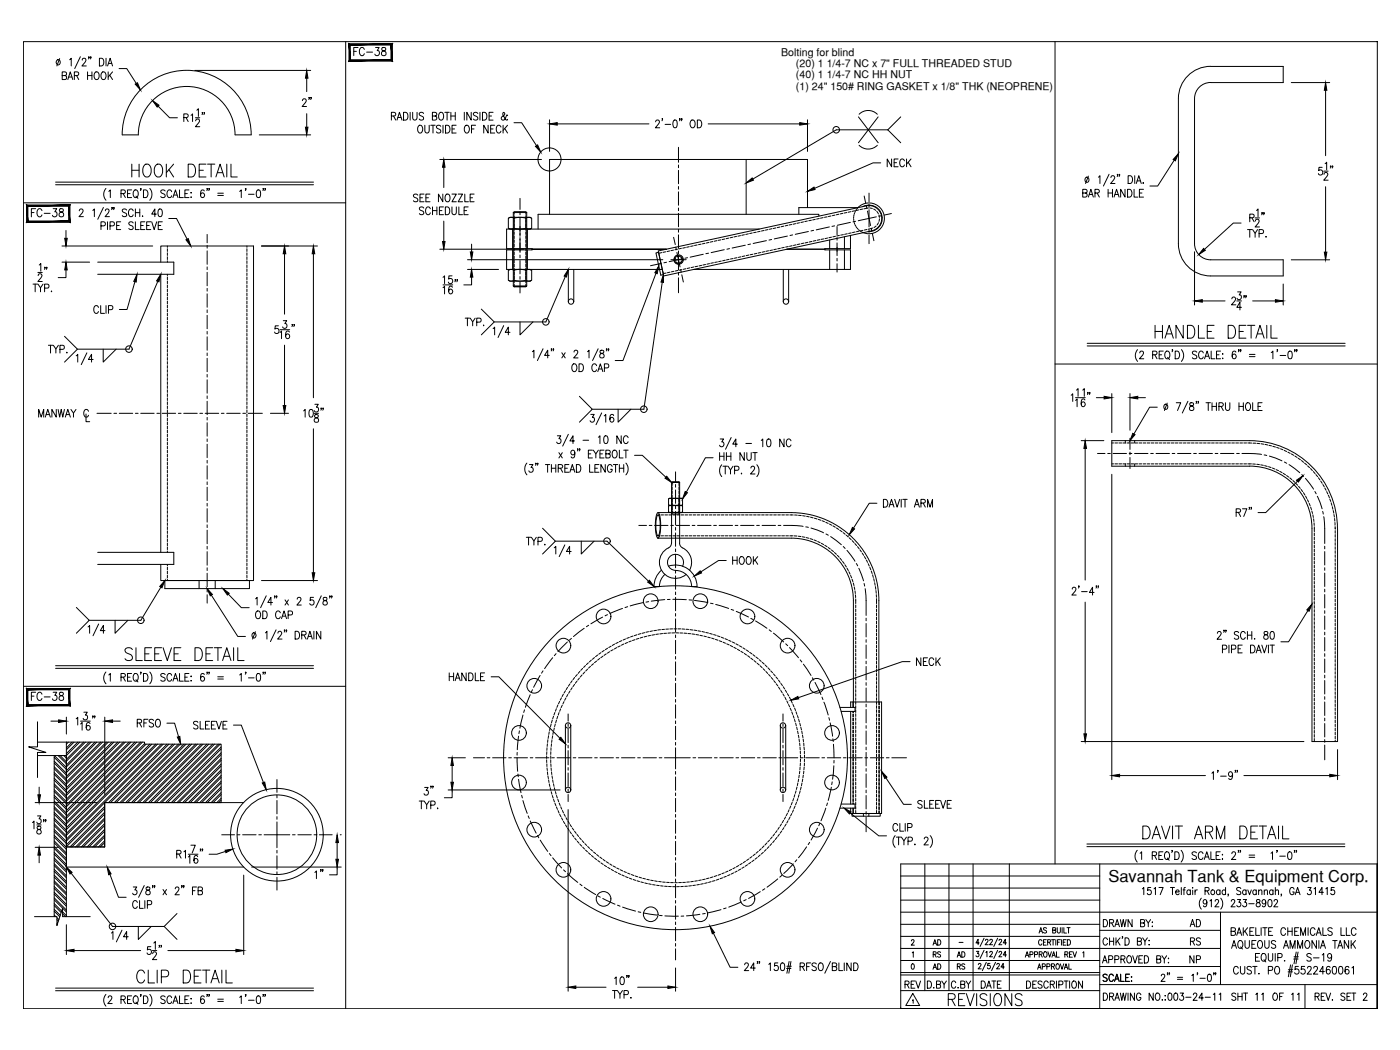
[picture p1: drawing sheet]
<svg xmlns="http://www.w3.org/2000/svg" width="610mm" height="457mm" viewBox="0 0 610 457" stroke-linecap="round" stroke-linejoin="round" font-family="sans-serif">
<defs><g id="words">
<g font-size="9.7">
<text x="56.4" y="78.3">HOOK DETAIL</text>
<text x="502" y="148.5">HANDLE DETAIL</text>
<text x="53.6" y="288.9">SLEEVE DETAIL</text>
<text x="496.7" y="366.5">DAVIT ARM DETAIL</text>
<text x="58.6" y="429.3">CLIP DETAIL</text>
</g>
<text font-size="9.3" x="412" y="439.2">REVISIONS</text>
<g font-size="8.8">
<text x="505.9" y="181">7/8&quot; THRU HOLE</text>
<text x="108.7" y="280.5">1/2&quot; DRAIN</text>
</g>
<g font-size="7.5">
<text x="130.5" y="47.6">2&quot;</text>
<text x="284.3" y="56.8">2'-0&quot; OD</text>
<text x="465.7" y="260.3">2'-4&quot;</text>
<text x="535.5" y="414.5">AQUEOUS AMMONIA TANK</text>
</g>
<text font-size="7.2" x="482.6" y="384.1">Savannah Tank &amp; Equipment Corp.</text>
<g font-size="7.1">
<text x="153.1" y="25.4">FC-38</text>
<text x="12.7" y="95.6">FC-38</text>
<text x="201.8" y="143.2">TYP.</text>
<text x="398.3" y="291">NECK</text>
<text x="194.7" y="297.7">HANDLE</text>
<text x="12.7" y="306.2">FC-38</text>
<text x="58.9" y="317.9">RFSO</text>
<text x="398.6" y="353.1">SLEEVE</text>
<text x="141.8" y="383.8" transform="rotate(-90 141.8 383.8)">1&quot;</text>
</g>
<g font-size="6.6">
<text x="385.6" y="73.7">NECK</text>
<text x="39.9" y="137.6">CLIP</text>
<text x="20.1" y="154.9">TYP.</text>
<text x="15.9" y="182.7">MANWAY C</text>
<text x="383.8" y="221.9">DAVIT ARM</text>
<text x="228.2" y="238.5">TYP.</text>
<text x="318.2" y="246.9">HOOK</text>
<text x="83.3" y="318.6">SLEEVE</text>
<text x="479.4" y="404.6">DRAWN BY:</text>
<text x="517.2" y="404.6">AD</text>
<text x="517.5" y="412.7">RS</text>
<text x="535.2" y="408.5">BAKELITE CHEMICALS LLC</text>
<text x="479.1" y="420.5">APPROVED BY:</text>
<text x="517.2" y="420.5">NP</text>
<text x="393.3" y="431.4">REV</text>
<text x="402.9" y="431.4">D.BY</text>
<text x="413.5" y="431.4">C.BY</text>
<text x="426.5" y="431.4">DATE</text>
<text x="446.3" y="431.4">DESCRIPTION</text>
<text x="479.4" y="428.6">SCALE:</text>
<text x="479.4" y="436.7">DRAWING NO.:</text>
<text x="507.6" y="436.7">003-24-11</text>
<text x="535.5" y="436.7">SHT 11 OF 11</text>
<text x="571.9" y="436.7">REV. SET 2</text>
</g>
<g font-size="5.7">
<text x="405.3" y="412.7">AD</text>
<text x="405.3" y="418">RS</text>
<text x="415.9" y="418">AD</text>
<text x="405.3" y="423.3">AD</text>
<text x="415.9" y="423.3">RS</text>
<text x="450.8" y="423.3">APPROVAL</text>
</g>
<g font-size="4.6">
<text x="340.2" y="24.4">Bolting for blind</text>
<text x="346.6" y="29.3">(20) 1 1/4-7 NC x 7&quot; FULL THREADED STUD</text>
<text x="346.6" y="34.2">(40) 1 1/4-7 NC HH NUT</text>
<text x="346.6" y="39.1">(1) 24&quot; 150# RING GASKET x 1/8&quot; THK (NEOPRENE)</text>
</g>
<text font-size="2.6" x="416.6" y="411.7">-</text>
</g></defs>
<!-- layer: CLIP -->
<path d="M373.6 90.4h-25.8v2.9M42.5 114.1h33.2v5.3h-33.2M42.5 240.5h33.2v5.3h-33.2M365.7 308h6.6v1.8h-6M106.1 349.5h-60.5v19.3h-16.7v8.7h77.2M366.3 350.1h6v1.8h-6.6" fill="none" stroke="#000" stroke-width=".44"/>
<!-- layer: 0 -->
<g fill="none" stroke="#000" stroke-width=".44">
<path d="M10.2 18.1h589.5v421.1h-589.5zM150.5 18.1v421.1M459.4 18.1v358.1M10.2 88.3h140.3M459.4 158.5h140.3M10.2 298.8h140.3M402.7 376.2v55.1M413.2 376.2v55.1M423.7 376.2v55.1M439.5 376.2v55.1M478.9 376.2v63M599.7 376.2h-207.5v63"/>
<path d="M392.2 381.4h86.7M392.2 386.7h86.7M392.2 391.9h86.7M392.2 397.2h207.5M531.4 397.2v31.5M392.2 418.2h86.7M392.2 402.5h86.7M392.2 407.7h86.7M392.2 413h139.2M478.9 405.1h52.5M392.2 439.2h207.5v-63v63zM392.2 424.5h86.7"/>
<path d="M392.2 423.5h86.7M392.2 431.3h86.7M478.9 428.7h120.8M478.9 420.8h52.5M568.2 428.7v10.5"/>
</g>
<!-- layer: 24-150-RFSO -->
<g fill="none" stroke="#000" stroke-width=".44">
<path d="M223.2 99.8v8.5M229.6 99.8v8.5M330.6 99.8h-110v8.5h11.1v.5h-11.1v8.5h67.8M356.6 94.1v-.8h-122.3v6.5M223.2 108.8v8.5M229.6 108.8v8.5M231.7 108.5h58.4h-58.4M342.6 108.5h16.6M361.3 104.5v3.8M361.3 108.8v8.5M367.7 103.1v5.2M367.7 108.8v8.5"/>
<path d="M370.3 102.5v5.8h-11.1v.5h11.1v8.5h-68.2M16.4 323.1h46.5v.9h33.4v25.5h-50.7v19.3h-16.7v-45.7M29.7 323.1l-.8 .9M31.4 323.1l-2.5 2.6M32.2 323.1l-3.3 3.4M33.9 323.1l-5 5M34.7 323.1l-5.8 5.9M36.4 323.1l-7.5 7.5M37.2 323.1l-8.3 8.3M38.8 323.1l-9.9 10M39.7 323.1l-10.8 10.8M41.3 323.1l-12.4 12.5"/>
<path d="M42.1 323.1l-13.2 13.3M43.8 323.1l-14.9 15M44.6 323.1l-15.7 15.8M46.3 323.1l-17.4 17.4M47.1 323.1l-18.2 18.3M48.8 323.1l-19.9 19.9M49.6 323.1l-20.7 20.8M51.3 323.1l-22.4 22.4M52.1 323.1l-23.2 23.2M53.7 323.1l-24.8 24.9M54.6 323.1l-25.7 25.7M56.2 323.1l-27.3 27.4"/>
<path d="M57.1 323.1l-28.2 28.2M58.7 323.1l-29.8 29.8M59.5 323.1l-30.6 30.7M61.2 323.1l-32.3 32.3M62 323.1l-33.1 33.2M62.9 323.9l-34 34M63.6 324l-34.7 34.7M65.3 324l-36.4 36.4M66.1 324l-37.2 37.2M67.8 324l-38.9 38.9M68.6 324l-39.7 39.7M70.3 324l-41.4 41.4"/>
<path d="M71.1 324l-42.2 42.2M72.7 324l-25.4 25.5M73.6 324l-25.5 25.5M75.2 324l-25.4 25.5M76 324l-25.4 25.5M77.7 324l-25.5 25.5M78.5 324l-25.4 25.5M80.2 324l-25.5 25.5M81 324l-25.4 25.5M82.7 324l-25.5 25.5M83.5 324l-25.5 25.5M85.1 324l-25.4 25.5"/>
<path d="M86 324l-25.5 25.5M87.6 324l-25.4 25.5M88.4 324l-25.4 25.5M90.1 324l-25.5 25.5M90.9 324l-25.4 25.5M92.6 324l-25.5 25.5M93.4 324l-25.4 25.5M95.1 324l-25.5 25.5M95.9 324l-25.5 25.5M96.3 337.7l-11.8 11.8M96.3 335.2l-14.3 14.3M96.3 332.7l-16.8 16.8"/>
<path d="M96.3 330.2l-19.2 19.3M96.3 327.8l-21.7 21.7M96.3 325.3l-24.2 24.2M96.3 338.5l-11 11M96.3 336l-13.5 13.5M96.3 333.6l-15.9 15.9M96.3 331.1l-18.4 18.4M96.3 328.6l-20.9 20.9M96.3 326.1l-23.4 23.4M45.6 358.6l-10.2 10.2M45.6 356.2l-12.7 12.6M45.6 353.7l-15.1 15.1"/>
<path d="M45.6 351.2l-16.7 16.6M45.6 359.5l-9.3 9.3M45.6 357l-11.8 11.8M45.6 354.5l-14.3 14.3M45.6 352l-16.7 16.7M96.3 347.6l-1.9 1.9M96.3 345.1l-4.4 4.4M96.3 342.6l-6.8 6.9M96.3 340.2l-9.3 9.3M96.3 348.4l-1.1 1.1M96.3 346l-3.5 3.5M96.3 343.5l-6 6"/>
<path d="M96.3 341l-8.5 8.5M45.6 368.6l-.2 .2M45.6 366.1l-2.7 2.7M45.6 363.6l-5.2 5.2M45.6 361.1l-7.7 7.7M45.6 366.9l-1.9 1.9M45.6 364.4l-4.4 4.4M45.6 361.9l-6.9 6.9"/>
</g>
<!-- layer: NECK -->
<g fill="none" stroke="#000" stroke-width=".44">
<path d="M324.9 69.4v23.9M351.6 90.4v-21h-112.3v23.9M269.2 279.7l-1.1 .5M270.7 278.9l-1 .5M272.4 278.2l-1.1 .5M273.2 279.8l-1 .4M274 277.6l-1.1 .4M274.9 279.1l-1.1 .4M275.7 277l-1.1 .3M276.5 278.5l-1.1 .4M277.3 276.4l-1.1 .4M278.2 278l-1.1 .3"/>
<path d="M279 275.9l-1.1 .3M279.9 277.5l-1.1 .3M280.7 275.5l-1.1 .3M281.6 277l-1.2 .3M282.4 275.1l-1.2 .2M283.3 276.7l-1.2 .2M284.1 274.7l-1.1 .3M285 276.4l-1.2 .2M285.9 274.5l-1.2 .1M286.7 276.1l-1.1 .1M287.6 274.2l-1.2 .1M288.5 275.9l-1.2 .1"/>
<path d="M289.3 274l-1.1 .1M290.2 275.7l-1.2 .1M291.1 273.9l-1.2 .1M292 275.6l-1.2 .1M292.8 273.8l-1.1 .1M293.4 273.8h1.2M293.7 275.6h-1.1M294.3 275.6h1.2M295.2 273.8h1.2M296.1 275.6h1.1M296.9 273.9l1.2 .1M297.8 275.7l1.2 .1"/>
<path d="M298.7 274l1.1 .1M299.5 275.9h1.2M300.4 274.2l1.2 .1M301.3 276l1.2 .2M302.2 274.4l1.1 .2M303 276.3l1.2 .2M303.9 274.7l1.1 .2M304.7 276.6l1.2 .3M305.6 275l1.2 .3M306.5 277l1.1 .3M307.3 275.4l1.2 .2M308.2 277.4l1.1 .3"/>
<path d="M309 275.8l1.2 .4M309.9 277.8l1.1 .4M310.7 276.3l1.2 .4M311.5 278.4l1.1 .4M312.4 276.9l1.1 .4M313.2 279l1.1 .4M314.1 277.5l1 .4M314.8 279.6l1.1 .5M315.7 278.1l1.1 .5M317.3 278.8l1 .5M318.9 279.5l1 .5M247.1 299.3l-.6 1"/>
<path d="M248.1 297.8l-.6 1M249.2 296.4l-.7 1M249.2 299.4l-.7 1M250.2 298l-.7 1M250.2 295l-.7 .9M251.2 296.6l-.7 .9M251.4 293.7l-.8 .9M252.3 295.2l-.7 .9M252.5 292.3l-.8 .9M253.4 293.9l-.7 .9M253.7 291.1l-.8 .8M254.6 292.6l-.7 .9"/>
<path d="M254.9 289.8l-.8 .8M255.8 291.4l-.8 .8M256.2 288.6l-.9 .8M257.1 290.1l-.8 .8M257.5 287.4l-.8 .8M258.4 289l-.9 .7M258.9 286.3l-.9 .8M259.8 287.8l-.9 .8M260.3 285.2l-1 .7M261.1 286.7l-.9 .8M261.6 284.2l-.9 .7M262.5 285.7l-.9 .7"/>
<path d="M263.1 283.2l-1 .7M264 284.7l-1 .7M264.6 282.3l-1 .6M265.5 283.8l-1 .6M266.1 281.4l-1 .6M267 282.9l-1 .5M267.6 280.5l-1 .6M268.5 282l-1 .6M270.1 281.2l-1.1 .5M271.6 280.4l-1 .5M316.4 280.3l1.1 .5M318 281.1l1.1 .5"/>
<path d="M319.6 281.9l1 .5M320.4 280.3l1.1 .6M321.1 282.7l1 .6M322 281.2l1 .6M322.6 283.6l1 .6M323.5 282.1l1 .6M324.1 284.5l1 .7M325 283l1 .7M325.5 285.5l1 .7M326.4 284l1 .7M326.9 286.6l1 .7M327.9 285l.8 .8"/>
<path d="M328.3 287.6l.9 .8M329.2 286.1l.9 .7M329.7 288.8l.9 .7M330.6 287.2l.9 .8M331 289.9l.8 .8M331.9 288.4l.9 .8M332.3 291.1l.8 .8M333.2 289.6l.8 .8M333.5 292.4l.8 .9M334.4 290.8l.8 .9M334.7 293.7l.7 .8M335.6 292.1l.8 .9"/>
<path d="M335.8 295l.8 .9M336.8 293.4l.8 .9M336.9 296.3l.7 1M337.9 294.8l.8 .9M338 297.7l.7 1M339 296.1l.7 1M339 299.2l.6 1M340 297.6l.7 .9M341 299l.7 1M239.2 318.7l-.2 1.1M239.6 316.9l-.3 1.2M240 315.2l-.3 1.2"/>
<path d="M240.5 313.5l-.4 1.2M241 318.7l-.3 1.1M241 311.9l-.3 1.1M241.4 317l-.3 1.1M241.6 310.2l-.4 1.1M241.8 315.3l-.3 1.1M242.3 308.6l-.5 1.1M242.3 313.6l-.3 1.1M242.9 311.9l-.4 1.1M242.9 307l-.4 1M243.4 310.3l-.3 1.1M243.7 305.4l-.5 1.1"/>
<path d="M244.1 308.7l-.4 1M244.5 303.8l-.5 1.1M244.8 307.1l-.5 1M245.3 302.3l-.5 1M245.6 305.5l-.5 1M246.2 300.8l-.6 1M246.4 303.9l-.5 1M247.3 302.4l-.6 1M248.2 300.9l-.6 1M340 300.6l.6 1M340.9 302.1l.6 1M341.8 303.6l.5 1.1"/>
<path d="M342 300.5l.5 1M342.6 305.2l.5 1.1M342.8 302l.6 1M343.4 306.8l.5 1M343.7 303.5l.5 1.1M344.1 308.4l.4 1M344.5 305.1l.5 1.1M344.7 310l.5 1.1M345.3 306.7l.4 1.1M345.4 311.6l.4 1.1M345.9 313.3l.4 1.1M346 308.3l.4 1.1"/>
<path d="M346.4 315l.3 1.1M346.6 309.9l.4 1.1M346.9 316.7l.3 1.1M347.2 311.6l.4 1.1M347.3 318.4l.2 1.1M347.8 313.2l.3 1.2M348.3 314.9l.3 1.2M348.7 316.6l.3 1.2M349.1 318.3l.2 1.2M16.3 329h12.6v70.1M23.6 329.8l5.3 5.2M23.6 332.2l5.3 5.3"/>
<path d="M23.6 334.7l5.3 5.3M23.6 337.2l5.3 5.3M23.6 339.7l5.3 5.2M23.6 331.4l5.3 5.3M23.6 333.9l5.3 5.3M23.6 336.4l5.3 5.2M23.6 338.9l5.3 5.2M25.3 329l3.6 3.5M26.1 329l2.8 2.7M27.8 329l1.1 1.1M28.6 329l.3 .2M28.9 334.2l-5.2-5.2-.1 70.1"/>
<path d="M238 330.8l.1 1.2M238 329.1v1.2M238.1 327.3l-.1 1.2M238.1 332.6l.1 1.2M238.2 334.4l.1 1.1M238.2 325.6l-.1 1.1M238.4 323.9l-.2 1.1M238.4 336.1l.1 1.2M238.6 322.1l-.2 1.2M238.6 337.8l.2 1.2M238.9 339.6l.1 1.1M238.9 320.4l-.2 1.1"/>
<path d="M239.8 330.8v1.2M239.8 329.1v1.2M239.8 327.3v1.2M239.8 332.6l.1 1.2M239.9 334.4l.2 1.1M239.9 325.6v1.1M240.1 323.9l-.1 1.1M240.1 336.1l.2 1.1M240.4 322.1l-.2 1.2M240.4 337.8l.2 1.2M240.7 339.6l.2 1.1M240.7 320.4l-.3 1.1"/>
<path d="M347.6 320.1l.2 1.1M347.8 339.2l-.3 1.2M347.9 321.8l.2 1.2M348 337.5l-.2 1.1M348.2 323.5l.1 1.2M348.3 335.8l-.2 1.1M348.3 325.3l.1 1.1M348.4 334l-.1 1.2M348.5 327v1.2M348.5 332.2l-.1 1.2M348.5 328.8l.1 1.2M348.6 330.5l-.1 1.2"/>
<path d="M349.4 320.1l.2 1.1M349.5 339.2l-.2 1.2M349.7 321.8l.2 1.1M349.8 337.5l-.2 1.1M350 323.5v1.2M350 335.8l-.1 1.1M350.1 325.3l.1 1.1M350.2 334l-.2 1.2M350.3 332.2l-.1 1.2M350.3 327v1.2M350.3 328.8v1.2M350.3 330.5v1.2"/>
<path d="M23.6 342.2l5.3 5.2M23.6 344.6l5.3 5.3M23.6 347.1l5.3 5.3M23.6 349.6l5.3 5.3M23.6 352.1l5.3 5.2M23.6 354.6l5.3 5.2M23.6 357.1l5.3 5.2M23.6 359.6l5.3 5.2M23.6 341.3l5.3 5.3M23.6 343.8l5.3 5.3M23.6 346.3l5.3 5.3M23.6 348.8l5.3 5.2"/>
<path d="M23.6 351.3l5.3 5.2M23.6 353.8l5.3 5.2M23.6 356.2l5.3 5.3M23.6 358.7l5.3 5.3M239.2 341.3l.2 1.1M239.6 343l.2 1.1M240 344.7l.3 1.1M240.5 346.4l.4 1.1M241 341.3l.2 1.1M241 348.1l.4 1.1M241.4 343l.3 1.1M241.6 349.7l.4 1.1"/>
<path d="M241.8 344.7l.3 1.1M242.3 351.3l.4 1.1M242.3 346.4l.4 1.1M242.9 348l.4 1.1M243 352.9l.4 1.1M243.5 349.7l.4 1M243.7 354.6l.5 1M244.2 351.3l.4 1.1M244.5 356.1l.6 1M244.9 352.9l.4 1.1M245.3 357.6l.6 1.1M245.6 354.5l.6 1"/>
<path d="M246.2 359.2l.6 1M246.5 356l.5 1.1M247.3 357.6l.6 .9M248.2 359l.7 1M340.3 358.7l-.6 1M341.2 357.2l-.6 1M342.1 355.7l-.6 1M342.3 358.9l-.6 .9M342.9 354.1l-.6 1.1M343.1 357.3l-.5 1.1M343.6 352.6l-.5 1M344 355.8l-.6 1"/>
<path d="M344.3 351l-.4 1M344.8 354.2l-.6 1.1M345 349.3l-.5 1.1M345.5 352.7l-.5 1M345.6 347.7l-.4 1.1M346.1 346l-.3 1.1M346.2 351l-.5 1.1M346.6 344.4l-.3 1.1M346.8 349.4l-.4 1.1M347 342.7l-.3 1.1M347.4 347.7l-.4 1.1M347.4 340.9l-.2 1.2"/>
<path d="M347.9 346l-.3 1.2M348.4 344.4l-.3 1.1M348.9 342.7l-.3 1.1M349.2 341l-.2 1.1M23.6 362l5.3 5.3M23.6 364.5l5.3 5.3M23.6 367l5.3 5.3M23.6 369.5l5.3 5.2M23.6 372l5.3 5.2M23.6 374.5l5.3 5.2M23.6 376.9l5.3 5.3M23.6 379.4l5.3 5.3"/>
<path d="M23.6 361.2l5.3 5.3M23.6 363.7l5.3 5.2M23.6 366.2l5.3 5.2M23.6 368.7l5.3 5.2M23.6 371.2l5.3 5.2M23.6 373.6l5.3 5.3M23.6 376.1l5.3 5.3M23.6 378.6l5.3 5.3M247.2 360.7l.6 .9M248.1 362.1l.7 1M249.2 360.5l.6 1M249.2 363.5l.7 1"/>
<path d="M250.2 361.9l.7 1M250.3 364.9l.7 .9M251.2 363.3l.8 1M251.4 366.3l.7 .9M252.3 364.7l.8 .9M252.5 367.6l.8 .8M253.5 366l.7 .9M253.7 368.9l.8 .8M254.7 367.3l.8 .8M255 370.1l.8 .8M255.9 368.6l.8 .8M256.2 371.3l.9 .8"/>
<path d="M257.2 369.8l.8 .8M257.5 372.5l.9 .8M258.4 371l1 .7M258.9 373.6l.9 .8M259.8 372.1l.9 .7M260.3 374.7l.9 .7M261.2 373.2l.9 .7M261.7 375.8l1 .6M262.6 374.2l.9 .7M263.1 376.7l1 .7M264 375.2l1 .6M264.6 377.7l1 .6"/>
<path d="M265.5 376.1l1 .7M266.1 378.6l1.1 .6M267 377.1l1 .5M267.7 379.4l1 .6M268.5 377.9l1.1 .5M270.1 378.7l1 .5M271.7 379.5l1 .4M317 379.3l-1.1 .5M318.5 378.6l-1 .5M320.1 377.8l-1 .5M321 379.3l-1 .5M321.6 376.9l-1 .6"/>
<path d="M322.5 378.4l-1 .6M323.2 376l-1.1 .6M324 377.5l-1 .6M324.6 375l-1 .7M325.5 376.5l-1 .7M326 374l-.9 .7M326.9 375.5l-.9 .7M327.4 373l-.9 .6M328.3 374.5l-.9 .7M328.8 371.9l-.9 .7M329.7 373.4l-.9 .7M330.1 370.7l-.8 .8"/>
<path d="M331 372.3l-.8 .8M331.5 369.5l-.9 .8M332.4 371.1l-.9 .8M332.7 368.3l-.8 .9M333.6 369.9l-.8 .8M333.9 367l-.8 .9M334.8 368.6l-.8 .9M335.1 365.8l-.8 .8M336 367.3l-.7 .9M336.2 364.4l-.7 .9M337.2 366l-.7 .9M337.3 363.1l-.7 .9"/>
<path d="M338.3 364.6l-.7 1M338.4 361.7l-.7 .9M339.3 360.2l-.6 1M339.4 363.2l-.7 1M340.4 361.8l-.7 1M341.4 360.4l-.7 .9M23.6 381.9l5.3 5.3M23.6 384.4l5.3 5.2M23.6 386.9l5.3 5.2M23.6 389.3l5.3 5.3M23.6 391.8l5.3 5.3M23.6 394.3l3 3"/>
<path d="M23.6 396.8l2.4 2.4M23.6 381.1l5.3 5.2M23.6 383.6l5.3 5.2M23.6 386l5.3 5.3M23.6 388.5l5.3 5.3M23.6 391l5.3 5.3M23.6 393.5l3.2 3.2M23.6 396l2.6 2.5M23.6 398.4l.7 .7M24.8 399.6l.8 .8M27.2 397.9l1.3 1.2M27.2 397.1l1.7 1.6"/>
<path d="M269.2 380.3l1.1 .5M270.8 381l1.1 .5M272.4 381.7l1.1 .5M273.3 380.2l1 .4M274.1 382.4l1 .4M274.9 380.8l1.1 .4M275.7 383l1.1 .3M276.5 381.4l1.2 .4M277.4 383.5l1.1 .4M278.2 381.9l1.1 .4M279 384l1.1 .3M279.9 382.5l1.1 .2"/>
<path d="M280.7 384.4l1.2 .3M281.6 382.9l1.1 .2M282.4 384.8l1.2 .3M283.3 383.3l1.2 .2M284.2 385.2l1.1 .2M285.1 383.6l1.1 .2M285.9 385.5l1.1 .1M286.8 383.8l1.1 .2M287.6 385.7l1.2 .1M288.5 384.1h1.2M289.4 385.9l1.2 .1M290.3 384.2l1.1 .1"/>
<path d="M291.1 386l1.2 .1M292 384.3h1.2M292.9 386.1h1.1M293.8 384.3l1.1 .1M295.8 386.1h-1.2M296.7 384.3h-1.2M297.5 386l-1.1 .1M298.4 384.2h-1.1M299.3 385.9h-1.2M300.2 384l-1.2 .1M301.1 385.7l-1.2 .1M301.9 383.8l-1.1 .1"/>
<path d="M302.8 385.4l-1.1 .2M303.6 383.5l-1.1 .2M304.5 385.1l-1.1 .2M305.4 383.2l-1.2 .2M306.2 384.8l-1.1 .2M307.1 382.8l-1.2 .2M308 384.4l-1.2 .3M308.8 382.3l-1.2 .3M309.7 383.9l-1.2 .3M310.5 381.8l-1.2 .4M311.3 383.4l-1.1 .3M312.1 381.3l-1.1 .3"/>
<path d="M313 382.8l-1.1 .4M313.8 380.7l-1.1 .4M314.6 382.2l-1.1 .4M315.4 380l-1.1 .5M316.3 381.6l-1.1 .4M317.9 380.8l-1.1 .5M319.4 380.1l-1 .5M24.8 400.4l.6 .6M24.8 402.9h.1M24.8 402.1l.2 .2"/>
</g>
<!-- layer: CAP -->
<path d="M285.6 110.1l1.2-.2 2.1 9.7-1.2 .2zM71.8 252.8h36.8v3.5h-36.8zM86.7 252.8v3.5M93.7 252.8v3.5M371 354.2h12.3v1.2h-12.3zM375.9 354.2v1.2M378.3 354.2v1.2" fill="none" stroke="#000" stroke-width=".44"/>
<!-- layer: CENTER -->
<g fill="none" stroke="#000" stroke-width=".44">
<path d="M295.4 64.1v6.6M295.4 71.9v1.1M295.4 74.2v5.8M226.4 86.4v4.8M226.4 92.3v1.2M226.4 94.7v8.2M295.4 81.2v1.2M295.4 83.5v5.9M295.4 90.6v1.2M295.4 92.9v5.8M295.4 99.9v1.2M361.1 98.8l-5.7 1.3"/>
<path d="M363.4 98.4l-1.1 .2M364.5 98.6v3.6M370.3 96.8l-5.7 1.3M372.6 96.4l-1.2 .2M373.7 96.1l4.7-1 .7 3.1M376.3 85.4l.7 3.1M377.2 89.6l.3 1.2M377.7 91.9l.7 3.2 3.2-.7M378.4 84.1v3.7M378.4 89v1.2M378.4 91.3v7.5M379.3 99.4l.3 1.1"/>
<path d="M383.9 93.9l-1.2 .3M388.1 93l-3.1 .7M90.2 102.1v3.6M90.2 106.9v1.1M90.2 109.2v5.9M90.2 116.2v1.2M90.2 118.6v5.8M226.4 103.4v6.5M226.4 111.1v1.1M226.4 113.4v5.9M287.9 114.7l-4.7 1M290.2 114.2l-1.1 .2"/>
<path d="M292.1 113.1h6.7M293.3 103.3l.7 3.2M294.2 107.6l.3 1.2M294.8 109.9l1.3 6.3M295.4 102.2v5.9M295.4 109.3v1.2M295.4 111.6v5.9M295.4 118.6v1.2M296.4 117.4l.2 1.1M296.9 119.6l.6 3.2M297.1 112.7l-5.7 1.2M299.4 112.2l-1.2 .3"/>
<path d="M306.2 110.7l-5.7 1.3M308.5 110.3l-1.1 .2M315.4 108.7l-5.7 1.3M317.7 108.3l-1.2 .2M324.5 106.8l-5.7 1.2M326.8 106.3l-1.1 .2M333.7 104.8l-5.8 1.2M336 104.3l-1.2 .2M342.8 102.8l-5.7 1.2M345.1 102.3l-1.1 .2M352 100.8l-5.7 1.2M354.3 100.3l-1.2 .3"/>
<path d="M364.5 103.4v1.2M364.5 105.8v5.5M364.5 112.5v1.1M364.5 114.8v3.7M378.4 100v1.1M378.4 102.3v3.8M379.8 101.7l.7 3.1M90.2 125.6v1.2M90.2 127.9v5.9M90.2 134.9v1.2M90.2 137.3v5.8M226.4 120.4v1.2"/>
<path d="M226.4 122.8v4.8M295.4 121v6.5M90.2 144.3v1.2M90.2 146.7v5.8M90.2 153.7v1.1M90.2 156v5.9M42.2 180h6.2M49.6 180h1.2M51.9 180h5.9M59 180h1.1M61.3 180h5.8M68.3 180h1.2"/>
<path d="M70.6 180h5.9M77.7 180h1.2M80 180h5.9M87 180h1.2M89.4 180h5.8M90.2 163v1.2M90.2 165.4v5.8M90.2 172.4v1.1M90.2 174.7v5.9M96.4 180h1.2M98.7 180h5.9M105.7 180h1.2"/>
<path d="M108.1 180h6.1M90.2 181.8v1.1M90.2 184.1v5.8M90.2 191.1v1.1M90.2 193.4v5.9M477.9 197.5h3.2M482.3 197.5h1.2M484.7 197.5h5.8M491.7 197.5h1.1M492 190.9v4.8M492 196.9v1.1M492 199.2v4.8"/>
<path d="M494 197.5h5.9M501 197.5h1.2M503.4 197.5h5.8M510.4 197.5h1.1M512.7 197.5h5.9M519.8 197.5h1.1M522.1 197.5h5.8M529.1 197.5h1.2M531.4 197.5h5.9M538.5 197.5h1.2M540.8 197.5l8.5 .4M550.4 198.1l1.2 .2"/>
<path d="M552.7 198.6l5.5 2.1M90.2 200.5v1.1M90.2 202.8v5.8M90.2 209.8v1.2M90.2 212.1v5.9M90.2 219.2v1.2M294.2 205.5v4.3M294.2 211v1.1M294.2 213.3v5.9M559.3 201.2l1 .5M561.3 202.3l4.6 3.5M566.8 206.6l.8 .8"/>
<path d="M568.4 208.3l3.6 4.7M572.5 214l.6 1M573.6 216.1l2.1 5.4M90.2 221.5v5.8M90.2 228.5v1.2M90.2 230.9v5.8M90.2 237.9v1.2M278.2 228.8h3.3M282.7 228.8h1.2M285 228.8h5.9M292 228.8h1.2M294.2 220.3v1.2"/>
<path d="M294.2 222.7v5.8M294.2 229.7v1.2M294.2 232v5.9M294.2 239v1.2M294.4 228.8h5.9M301.4 228.8h1.2M303.7 228.8h5.9M310.8 228.8h1.1M313.1 228.8h5.9M320.1 228.8h1.2M322.5 228.8h5.8M329.5 228.8h1.2"/>
<path d="M331.8 228.8h5.9M338.8 228.8h1.2M341.2 228.8l8.5 .4M350.8 229.4l1.2 .2M353.1 229.9l5.5 2.1M359.6 232.5l1.1 .6M361.7 233.7l4.6 3.5M367.2 238l.8 .8M368.8 239.7l3.5 4.7M575.9 222.7l.3 1.1M576.4 225l.4 5.2v6.5M576.8 237.8v1.2"/>
<path d="M90.2 240.2v5.9M90.2 247.2v1.2M90.2 249.6v5.9M90.2 256.6v1.2M90.2 259v3.6M294.2 241.4v5.8M294.2 248.4v1.2M294.2 250.8v5.8M294.2 257.8v1.1M372.9 245.4l.6 1M374 247.5l2 5.4M376.2 254.1l.3 1.1"/>
<path d="M376.7 256.3l.3 2.9 .1 8.8M576.8 240.2v5.8M576.8 247.2v1.1M576.8 249.5v5.9M576.8 256.6v1.1M576.8 258.9v5.8M247 279.5l-4.1 4.2M248.8 278l-.9 .7M254.4 273.6l-4.7 3.6M256.3 272.3l-1 .6M262.4 268.7l-5.1 2.9M264.5 267.6l-1 .6"/>
<path d="M271 264.9l-5.4 2.2M273.3 264.2l-1.2 .4M280.1 262.4l-5.7 1.4M282.4 262l-1.1 .2M289.5 261.1l-5.9 .7M291.8 261h-1.2M293 261l5.9 .1M294.2 260.1v5.9M294.2 267.1v1.2M294.2 269.5v5.8M294.2 276.5v1.1M294.2 278.8v5.9"/>
<path d="M300 261.2l1.2 .1M302.4 261.4l5.8 1M309.4 262.7l1.1 .2M311.6 263.2l5.7 1.7M318.4 265.4l1.1 .3M320.6 266.2l5.3 2.5M326.9 269.3l1.1 .5M329 270.4l5 3.2M334.9 274.2l1 .8M336.8 275.7l4.4 3.8M377.1 269.2v1.1M377.1 271.5v5.8"/>
<path d="M377.1 278.5v1.2M576.8 265.9v1.2M576.8 268.2v5.9M576.8 275.3v1.2M576.8 277.6v5.8M235.2 294.1l-2.8 5.2M236.5 292.1l-.7 1M240.7 286.4l-3.6 4.7M242.1 284.6l-.7 .9M294.2 285.8v1.2M294.2 288.2v5.8M294.2 295.2v1.1"/>
<path d="M294.2 297.5v5.9M342.1 280.3l.9 .8M343.8 282l3.9 4.4M348.4 287.3l.8 1M349.8 289.2l3.3 4.9M353.7 295.1l.6 1M354.9 297.2l2.5 5.2M377.1 280.9v5.8M377.1 287.9v1.1M377.1 290.2v5.9M377.1 297.2v1.2M377.1 299.6v5.8"/>
<path d="M576.8 284.6v1.2M576.8 286.9v5.9M576.8 294v1.2M576.8 296.3v5.9M226.2 318.2l-.2 1.2M227.7 311.3l-1.3 5.8M228.4 309.1l-.4 1.1M230.9 302.5l-2.1 5.5M231.8 300.3l-.5 1.1M247.4 310.9v3.1M247.4 315.1v1.2M247.4 317.5v5.9"/>
<path d="M294.2 304.6v1.1M294.2 306.9v5.8M294.2 313.9v1.2M294.2 316.2v5.9M340.9 310.9v3.1M340.9 315.1v1.2M340.9 317.5v5.9M357.9 303.5l.4 1.1M358.8 305.7l1.8 5.6M360.9 312.5l.3 1.1M361.5 314.8l1 5.8M377.1 306.6v1.2"/>
<path d="M377.1 308.9v5.9M377.1 315.9v1.2M377.1 318.3v5.8M576.8 303.3v1.2M576.8 305.7v5.8M576.8 312.7v1.2M576.8 315.1v5.8M120.6 339.4v5.6M206.1 330h4.9M212.1 330h1.2M214.5 330h5.8M221.5 330h1.2"/>
<path d="M223.8 330h5.9M225.2 330l.2 5.8M225.2 327.6v1.2M225.5 337l.2 1.2M225.8 320.6l-.6 5.8M225.8 339.4l1.1 5.8M230.9 330h1.1M233.2 330h5.8M240.2 330h1.2M242.6 330h5.8M247.4 324.5v1.2M247.4 326.8v6.3"/>
<path d="M247.4 334.2v1.2M247.4 336.6v5.8M249.6 330h1.1M251.9 330h5.9M258.9 330h1.2M261.3 330h5.8M268.3 330h1.1M270.6 330h5.9M277.7 330h1.1M280 330h5.8M287 330h1.2M289.3 330h11.3"/>
<path d="M294.2 323.3v1.2M294.2 325.6v9.2M294.2 335.9v1.2M294.2 338.3v5.8M301.7 330h1.2M304.1 330h5.8M311.1 330h1.2M313.4 330h5.9M320.4 330h1.2M322.8 330h5.8M329.8 330h1.2M332.1 330h5.9"/>
<path d="M339.2 330h1.1M340.9 324.5v1.2M340.9 326.8v6.3M340.9 334.2v1.2M340.9 336.6v5.8M341.5 330h5.9M348.5 330h1.2M350.8 330h5.9M357.9 330h1.2M360.2 330h5.9M362.7 321.7l.1 1.2M362.9 324.1l.3 5.9"/>
<path d="M363.1 333.4l-.6 5.9M363.2 331.1l-.1 1.1M367.2 330h1.2M369.6 330h5.8M376.6 330h1.2M377.1 325.3v1.2M377.1 327.6v5.9M377.1 334.7v1.1M377.1 337v5.9M379 330h5.8M385.9 330h1.2M388.3 330h6.4"/>
<path d="M576.8 322v1.2M576.8 324.4v6.4M120.6 346.2v1.2M120.6 348.5v5.9M120.6 355.6v1.2M120.6 357.9v11.2M227.1 346.3l.3 1.1M227.7 348.6l1.9 5.6M230 355.3l.4 1.1M230.9 357.5l2.6 5.3M247.4 343.6v1.1M247.4 345.9v3.1"/>
<path d="M294.2 345.3v1.2M294.2 347.7v5.8M294.2 354.6v1.2M294.2 357v5.9M340.9 343.6v1.1M340.9 345.9v3.1M357 358.5l-.5 1.1M359.6 351.9l-2.1 5.5M360.3 349.6l-.4 1.2M362 342.8l-1.4 5.7M362.4 340.5l-.3 1.1M377.1 344v1.2"/>
<path d="M377.1 346.4v5.8M377.1 353.4v1.2M377.1 355.7v6.5M96.5 363.5h5.6M103.3 363.5h1.2M105.6 363.5h5.9M112.7 363.5h1.1M115 363.5h11.2M120.6 370.3v1.1M120.6 372.6v5.9M120.6 379.6v1.2M127.4 363.5h1.1"/>
<path d="M129.7 363.5h5.8M136.7 363.5h1.2M139.1 363.5h5.5M234 363.8l.6 1M235.2 365.8l3.3 4.9M239.2 371.7l.7 .9M240.7 373.5l3.8 4.4M245.4 378.8l.8 .8M294.2 364v1.2M294.2 366.4v5.8M294.2 373.4v1.1M294.2 375.7v5.9"/>
<path d="M345.4 376.1l-4.1 4.2M346.9 374.4l-.7 .9M351.2 368.7l-3.5 4.8M352.5 366.8l-.6 1M356 360.6l-2.8 5.2M120.6 382v5.6M247.1 380.4l4.5 3.8M252.5 385l.9 .7M254.4 386.3l5 3.2M260.4 390.1l1 .6M262.5 391.2l5.3 2.5M268.9 394.1l1.1 .5"/>
<path d="M271.1 395l5.6 1.7M277.9 397l1.1 .3M280.1 397.5l5.9 1M287.1 398.6l1.2 .1M289.5 398.8l5.9 .1M294.2 382.7v1.2M294.2 385.1v5.8M294.2 392.1v1.1M294.2 394.4v5.9M297.7 398.9h-1.1M304.7 398.1l-5.8 .7M307.1 397.7l-1.2 .2"/>
<path d="M313.9 396.1l-5.6 1.4M316.2 395.4l-1.1 .3M322.8 392.7l-5.5 2.3M324.9 391.7l-1.1 .5M331 388.3l-5 2.9M333 387l-1 .7M338.7 382.7l-4.7 3.6M340.4 381.1l-.9 .8M294.2 401.5v1.1M294.2 403.8v5.8M294.2 410.8v1.2M294.2 413.1v4.9"/>
</g>
<!-- layer: 2 SCH 40 -->
<g fill="none" stroke="#000" stroke-width=".44">
<path d="M334.4 100l-1.1 .2M336.2 99.6l-1.2 .2M337.8 99.2l-1.1 .3M339.6 98.9l-1.2 .2M341.3 98.5l-1.2 .2M343 98.1l-1.1 .3M344.7 97.8l-1.1 .2M346.4 97.4l-1.1 .2M348.1 97l-1.1 .3M349.9 96.6l-1.2 .3M351.6 96.2l-1.2 .3M353.3 95.9l-1.1 .2"/>
<path d="M355 95.5l-1.1 .3M356.7 95.1l-1.1 .3M358.4 94.8l-1.1 .2M360.2 94.4l-1.2 .2M361.9 94l-1.2 .3M363.6 93.7l-1.2 .2M365.3 93.3l-1.2 .2M367 92.9l-1.1 .2M368.7 92.6l-1.1 .2M370.4 92.2l-1.1 .2M372.1 91.8l-1.1 .2M373.9 91.4l-1.2 .3"/>
<path d="M375.6 91l-1.1 .3M377.5 99.9l-1.1 .3M378.1 90.6l-1.9 .3M378.7 90.6l1.1 .2M380 99.3l-1.9 .5M380.4 91l1 .6M381.5 98.4l-.9 .7M381.8 92l.6 1M382.5 97l-.6 .9M382.7 93.6l.2 1.1M382.9 95.3l-.2 1.1M286.6 109.3l90.6-19.7a5.6 5.6 0 0 1 6.6 4.3 5.6 5.6 0 0 1-4.2 6.6l-90.6 19.7z"/>
<path d="M288.1 110l-1.3 .3M289.8 109.7l-1.1 .2M290.1 118.9l-1.3 .2M291.6 109.3l-1.2 .2M291.7 118.5l-1.1 .3M293.3 108.9l-1.2 .2M293.5 118.1l-1.2 .3M295 108.5l-1.1 .3M295.2 117.7l-1.1 .3M296.7 108.1l-1.1 .3M296.9 117.4l-1.1 .3M298.4 107.8l-1.1 .2"/>
<path d="M298.6 117l-1.1 .3M300.1 107.4l-1.1 .3M300.3 116.6l-1.1 .3M301.9 107l-1.2 .3M302.1 116.3l-1.2 .2M303.6 106.7l-1.2 .2M303.8 115.9l-1.2 .2M305.3 106.3l-1.1 .2M305.5 115.5l-1.1 .3M307 105.9l-1.2 .3M307.2 115.2l-1.1 .2M308.7 105.6l-1.1 .2"/>
<path d="M308.9 114.8l-1.1 .2M310.4 105.2l-1.1 .2M310.6 114.4l-1.1 .3M312.2 104.8l-1.2 .2M312.4 114.1l-1.2 .2M313.8 104.5l-1.1 .2M314.1 113.7l-1.2 .2M315.6 104.1l-1.2 .2M315.8 113.3l-1.2 .3M317.3 103.7l-1.2 .2M317.5 112.9l-1.2 .3M319 103.3l-1.1 .3"/>
<path d="M319.2 112.6l-1.1 .2M320.7 102.9l-1.1 .3M320.9 112.2l-1.1 .3M322.4 102.6l-1.1 .2M322.7 111.8l-1.2 .3M324.1 102.2l-1.1 .3M324.3 111.4l-1.1 .3M325.9 101.8l-1.2 .3M326.1 111.1l-1.2 .2M327.6 101.4l-1.2 .3M327.8 110.7l-1.2 .2M329.3 101.1l-1.1 .2"/>
<path d="M329.5 110.3l-1.1 .3M331 100.7l-1.2 .3M331.2 110l-1.1 .2M332.7 100.3l-1.1 .3M332.9 109.6l-1.1 .2M334.6 109.2l-1.1 .2M336.4 108.9l-1.2 .2M338.1 108.5l-1.2 .2M339.8 108.1l-1.1 .2M341.5 107.7l-1.2 .3M343.2 107.4l-1.1 .2M344.9 107l-1.1 .2"/>
<path d="M346.7 106.6l-1.2 .3M348.3 106.2l-1.1 .3M350.1 105.8l-1.2 .3M351.8 105.5l-1.2 .3M353.5 105.1l-1.1 .3M355.2 104.7l-1.1 .3M356.9 104.4l-1.1 .2M358.6 104l-1.1 .2M360.4 103.6l-1.2 .3M362.1 103.3l-1.2 .2M363.8 102.9l-1.1 .2M365.5 102.5l-1.2 .3"/>
<path d="M367.2 102.2l-1.1 .2M368.9 101.8l-1.1 .2M370.7 101.4l-1.2 .3M372.3 101l-1.1 .3M374.1 100.6l-1.2 .3M375.8 100.3l-1.2 .3M484.1 192.9h.8M485.5 192.9h1.1M487.2 192.9h1.2M488.9 192.9h1.2M490 191.9v1M490.7 192.9h1.2"/>
<path d="M492.4 192.9h1.2M494.1 191.9v1M494.2 192.9h1.2M496 192.9h1.1M497.7 192.9h1.2M499.5 192.9h1.2M501.3 192.9h1.1M503 192.9h1.2M504.8 192.9h1.1M506.5 192.9h1.2M508.2 192.9h1.2M510 192.9h1.2"/>
<path d="M511.8 192.9h1.1M513.5 192.9h1.2M515.3 192.9h1.2M517 192.9h1.2M518.8 192.9h1.2M520.6 192.9h1.1M522.3 192.9h1.2M524 192.9h1.2M525.8 192.9h1.2M527.5 192.9h1.2M529.3 192.9h1.2M531.1 192.9h1.1"/>
<path d="M532.8 192.9h1.2M534.6 192.9h1.2M536.3 192.9h1.2M538.1 192.9h1.2M539.9 192.9h1.1M541.6 192.9h1.2M543.3 192.9h1.7M545.6 193h1.2M547.3 193.1l1.2 .1M549.1 193.2l1.1 .2M550.8 193.5l1.2 .3M552.5 193.9l1.2 .3"/>
<path d="M554.2 194.3l1.2 .4M555.9 194.8l1.1 .4M557.6 195.4l1 .4M559.2 196.1l1 .5M560.8 196.9l1 .5M562.3 197.7l1 .6M563.8 198.6l1 .6M565.3 199.5l.9 .7M484.1 202h.8M485.5 202h1.1M487.2 202h1.2M488.9 202h1.2"/>
<path d="M490 202v1M490.7 202h1.2M492.4 202h1.2M494.1 202v1M494.2 202h1.2M496 202h1.1M497.7 202h1.2M499.5 202h1.2M501.3 202h1.1M503 202h1.2M504.8 202h1.1M506.5 202h1.2"/>
<path d="M508.2 202h1.2M510 202h1.2M511.8 202h1.1M513.5 202h1.2M515.3 202h1.2M517 202h1.2M518.8 202h1.2M520.6 202h1.1M522.3 202h1.2M524 202h1.2M525.8 202h1.2M527.5 202h1.2"/>
<path d="M529.3 202h1.2M531.1 202h1.1M532.8 202h1.2M534.6 202h1.2M536.3 202h1.2M538.1 202h1.2M539.9 202h1.1M541.6 202h1.2M543.3 202h1.6M544.1 203a27.2 27.2 0 0 1 27.2 27.2M544.1 203h-60v-11.1h60a38.3 38.3 0 0 1 38.3 38.3M545.5 202l1.1 .1"/>
<path d="M547.2 202.2l1.2 .1M549 202.4l1.1 .2M550.7 202.7l1.1 .4M552.4 203.2l1.1 .4M554 203.8l1.1 .4M555.7 204.5l1 .4M557.2 205.2l1 .6M558.7 206.1l1 .6M560.2 207.1l1 .6M561.6 208.1l.9 .7M563 209.2l.8 .8M564.2 210.5l.8 .8"/>
<path d="M565.4 211.8l.8 .9M566.5 213.1l.7 1M566.7 200.5l.9 .8M567.5 214.5l.7 1M568.1 201.6l.8 .8M568.5 216l.5 1.1M569.3 217.6l.5 1M569.4 202.8l.8 .8M570 219.2l.5 1M570.6 204l.8 .9M571.9 205.3l.7 .9M573 206.6l.7 1"/>
<path d="M574.1 208l.6 1M575.1 209.5l.6 1M576 211l.6 1M576.9 212.5l.5 1M577.7 214.1l.5 1M578.4 215.6l.5 1.1M579 217.3l.4 1.1M579.6 218.9l.4 1.2M286.3 223.3l.2-.1a11.9 11.9 0 0 1 1 8.7l-.5 2-.5 .4a11.9 11.9 0 0 1-.9-8.7zM286.3 224.3l.2-.1a11.3 11.3 0 0 1 0 9.1 11.9 11.9 0 0 1-.2-9zM286.5 223.2h58.5l4.2 .3 6.4 1.3 5.3 2.1 4.5 2.5 4.1 3.1 4.5 4.7 4 5.8 2.5 5.6 1.7 6.9 .5 4.6v46.7M286.5 234.3l60.4 .1 3.6 .6 5 1.7 3.2 1.7 3.2 2.3 3.5 3.5 2.7 3.9 1.8 3.9 1.3 5.2 .4 3.6v47.2"/>
<path d="M286.5 233.3h.7M286.5 224.2h.7M287.8 233.3h1.1M287.8 224.2h1.1M289.5 233.3h1.2M289.5 224.2h1.2M291.2 233.3h1.2M291.2 224.2h1.2M293 233.3h1.2M293 224.2h1.2M294.8 233.3h1.1M294.8 224.2h1.1"/>
<path d="M296.5 233.3h1.2M296.5 224.2h1.2M298.3 233.3h1.2M298.3 224.2h1.2M300 233.3h1.2M300 224.2h1.2M301.8 233.3h1.2M301.8 224.2h1.2M303.6 233.3h1.1M303.6 224.2h1.1M305.3 233.3h1.2M305.3 224.2h1.2"/>
<path d="M307.1 233.3h1.1M307.1 224.2h1.1M308.8 233.3h1.2M308.8 224.2h1.2M310.5 233.3h1.2M310.5 224.2h1.2M312.3 233.3h1.2M312.3 224.2h1.2M314.1 233.3h1.1M314.1 224.2h1.1M315.8 233.3h1.2M315.8 224.2h1.2"/>
<path d="M317.6 233.3h1.2M317.6 224.2h1.2M319.3 233.3h1.2M319.3 224.2h1.2M321.1 233.3h1.2M321.1 224.2h1.2M322.9 233.3h1.1M322.9 224.2h1.1M324.6 233.3h1.2M324.6 224.2h1.2M326.3 233.3h1.2M326.3 224.2h1.2"/>
<path d="M328.1 233.3h1.2M328.1 224.2h1.2M329.8 233.3h1.2M329.8 224.2h1.2M331.6 233.3h1.2M331.6 224.2h1.2M333.4 233.3h1.1M333.4 224.2h1.1M335.1 233.3h1.2M335.1 224.2h1.2M336.9 233.3h1.2M336.9 224.2h1.2"/>
<path d="M338.7 233.3h1.1M338.7 224.2h1.1M340.4 233.3h1.2M340.4 224.2h1.2M342.2 233.3h1.1M342.2 224.2h1.1M343.9 233.3h1.4M343.9 224.2l1.5 .1M345.8 233.3l1.2 .1M346 224.3h1.2M347.6 233.5l1.2 .1M347.7 224.4l1.2 .1"/>
<path d="M349.4 233.7l1.1 .2M349.5 224.6l1.1 .1M351.1 234.1l1.1 .3M351.2 224.8l1.2 .3M352.7 234.5l1.2 .4M352.9 225.2l1.2 .3M354.4 235.1l1.1 .5M354.6 225.7l1.2 .3M356.1 235.8l1 .5M356.3 226.2l1.1 .3M357.6 236.6l1 .5M358 226.8l1 .4"/>
<path d="M359.1 237.4l1 .7M359.6 227.4l1 .5M360.6 238.4l1 .7M361.2 228.2l1 .5M362 239.5l.9 .7M362.7 229l1 .6M364.2 229.9l1 .6M365.7 230.9l.9 .6M367.1 231.9l.9 .7M368.5 233l.8 .8M369.8 234.2l.8 .8M371 235.4l.8 .8"/>
<path d="M372.2 236.7l.8 .8M373.4 238l.7 .9M374.4 239.4l.7 .9M570.7 220.8l.4 1.1M571.2 222.5l.3 1.1M571.3 230.2v92.7h11.1v-92.7M571.7 224.2l.2 1.1M572 225.9l.1 1.1M572.2 227.6v1.2M572.3 229.4v2.1M572.3 232.1v1.2M572.3 233.9v1.1"/>
<path d="M572.3 235.6v1.2M572.3 237.4v1.1M572.3 239.1v1.2M580.1 220.6l.3 1.2M580.5 222.3l.3 1.1M580.8 224l.3 1.2M581.1 225.8l.1 1.1M581.3 227.5v1.2M581.3 229.3l.1 .9M581.4 229.8v.6M581.4 231v1.2M581.4 232.8v1.1"/>
<path d="M581.4 234.5v1.2M581.4 236.3v1.2M581.4 238.1v1.1M581.4 239.8v1.2M363.3 240.6l.9 .8M364.6 241.8l.8 .9M365.8 243.1l.8 .9M366.9 244.4l.7 1M367.9 245.9l.6 1M368.8 247.4l.6 1M369.6 248.9l.5 1.1M370.4 250.5l.4 1.1"/>
<path d="M371 252.2l.4 1.1M371.5 253.8l.3 1.2M372 255.5l.2 1.2M372.3 257.3l.1 1.1M372.5 259l.1 1.2M375.4 240.8l.7 1M376.4 242.3l.6 1M377.2 243.9l.6 1M378 245.4l.5 1.1M378.7 247l.5 1.1M379.4 248.6l.4 1.1M380 250.3l.3 1.1"/>
<path d="M380.4 252l.3 1.1M380.9 253.7l.2 1.2M381.2 255.4l.1 1.2M381.4 257.1l.1 1.2M381.6 258.9v1.2M572.3 240.8v1.2M572.3 242.6v1.2M572.3 244.4v1.1M572.3 246.1v1.2M572.3 247.9v1.2M572.3 249.7v1.1M572.3 251.4v1.2"/>
<path d="M572.3 253.2v1.1M572.3 254.9v1.2M572.3 256.7v1.1M572.3 258.4v1.2M581.4 241.6v1.1M581.4 243.3v1.2M581.4 245.1v1.1M581.4 246.8v1.2M581.4 248.6v1.1M581.4 250.3v1.2M581.4 252.1v1.2M581.4 253.8v1.2"/>
<path d="M581.4 255.6v1.2M581.4 257.4v1.1M581.4 259.1v1.2M372.6 260.8v2M372.6 263.4v1.2M372.6 265.2v1.1M372.6 266.9v1.2M372.6 268.7v1.1M372.6 270.4v1.2M372.6 272.2v1.2M372.6 274v1.1M372.6 275.7v1.2"/>
<path d="M372.6 277.5v1.1M372.6 279.2v1.2M381.7 260.7v2.1M381.7 263.4v1.2M381.7 265.2v1.1M381.7 266.9v1.2M381.7 268.7v1.1M381.7 270.4v1.2M381.7 272.2v1.2M381.7 274v1.1M381.7 275.7v1.2M381.7 277.5v1.1"/>
<path d="M381.7 279.2v1.2M572.3 260.2v1.1M572.3 261.9v1.2M572.3 263.7v1.2M572.3 265.4v1.2M572.3 267.2v1.2M572.3 269v1.1M572.3 270.7v1.2M572.3 272.5v1.1M572.3 274.2v1.2M572.3 275.9v1.2M572.3 277.7v1.2"/>
<path d="M572.3 279.5v1.1M581.4 260.9v1.1M581.4 262.6v1.2M581.4 264.4v1.1M581.4 266.1v1.2M581.4 267.9v1.1M581.4 269.6v1.2M581.4 271.4v1.2M581.4 273.1v1.2M581.4 274.9v1.2M581.4 276.7v1.1M581.4 278.4v1.2"/>
<path d="M372.6 281v1.1M372.6 282.7v1.2M372.6 284.5v1.1M372.6 286.2v1.2M372.6 288v1.2M372.6 289.7v1.2M372.6 291.5v1.2M372.6 293.3v1.1M372.6 295v1.2M372.6 296.8v1.1M372.6 298.5v1.2M381.7 281v1.1"/>
<path d="M381.7 282.7v1.2M381.7 284.5v1.1M381.7 286.2v1.2M381.7 288v1.2M381.7 289.7v1.2M381.7 291.5v1.2M381.7 293.3v1.1M381.7 295v1.2M381.7 296.8v1.1M381.7 298.5v1.2M572.3 281.2v1.2M572.3 283v1.2"/>
<path d="M572.3 284.7v1.2M572.3 286.5v1.2M572.3 288.3v1.1M572.3 290v1.2M572.3 291.8v1.1M572.3 293.5v1.2M572.3 295.2v1.2M572.3 297v1.2M572.3 298.8v1.1M581.4 280.2v1.1M581.4 281.9v1.2M581.4 283.7v1.1"/>
<path d="M581.4 285.4v1.2M581.4 287.2v1.1M581.4 288.9v1.2M581.4 290.7v1.2M581.4 292.5v1.1M581.4 294.2v1.2M581.4 296v1.1M581.4 297.7v1.2M581.4 299.5v1.1M371.6 309.8v.6M371.6 311v1.1M371.6 312.7v1.2"/>
<path d="M371.6 314.5v1.1M371.6 316.2v1.2M371.6 318v1.1M371.6 319.7v1.2M372.6 300.3v1.1M372.6 302v1.2M372.6 303.8v1.1M372.6 305.5v1.2M372.6 307.3v1.2M372.6 309v1.2M372.6 310.8v1.2M372.6 312.6v1.1"/>
<path d="M372.6 314.3v1.2M372.6 316.1v1.1M372.6 317.8v1.2M372.6 319.6v1.1M381.7 300.3v1.1M381.7 302v1.2M381.7 303.8v1.1M381.7 305.5v1.2M381.7 307.3v1.2M381.7 309v1.2M381.7 310.8v1.2M381.7 312.6v1.1"/>
<path d="M381.7 314.3v1.2M381.7 316.1v1.1M381.7 317.8v1.2M381.7 319.6v1.1M382.7 307.4v1.2M382.7 309.2v1.2M382.7 311v1.1M382.7 312.7v1.2M382.7 314.5v1.1M382.7 316.2v1.2M382.7 318v1.1M382.7 319.7v1.2"/>
<path d="M572.3 300.5v1.2M572.3 302.3v1.2M572.3 304.1v1.1M572.3 305.8v1.2M572.3 307.6v1.1M572.3 309.3v1.2M572.3 311v1.2M572.3 312.8v1.2M572.3 314.6v1.1M572.3 316.3v1.2M572.3 318.1v1.1M572.3 319.8v1.2"/>
<path d="M581.4 301.2v1.2M581.4 303v1.1M581.4 304.7v1.2M581.4 306.5v1.2M581.4 308.2v1.2M581.4 310v1.2M581.4 311.8v1.1M581.4 313.5v1.2M581.4 315.3v1.1M581.4 317v1.2M581.4 318.8v1.1M371.6 321.5v1.1"/>
<path d="M371.6 323.2v1.2M371.6 325v1.2M371.6 326.7v1.2M371.6 328.5v1.2M371.6 330.3v1.1M371.6 332v1.2M371.6 333.8v1.1M371.6 335.5v1.2M371.6 337.3v1.1M371.6 339v1.2M372.6 321.3v1.2M372.6 323.1v1.1"/>
<path d="M372.6 324.8v1.2M372.6 326.6v1.2M372.6 328.4v1.1M372.6 330.1v1.2M372.6 331.9v1.1M372.6 333.6v1.2M372.6 335.4v1.1M372.6 337.1v1.2M372.6 338.9v1.1M381.7 321.3v1.2M381.7 323.1v1.1M381.7 324.8v1.2"/>
<path d="M381.7 326.6v1.2M381.7 328.4v1.1M381.7 330.1v1.2M381.7 331.9v1.1M381.7 333.6v1.2M381.7 335.4v1.1M381.7 337.1v1.2M381.7 338.9v1.1M382.7 321.5v1.1M382.7 323.2v1.2M382.7 325v1.2M382.7 326.7v1.2"/>
<path d="M382.7 328.5v1.2M382.7 330.3v1.1M382.7 332v1.2M382.7 333.8v1.1M382.7 335.5v1.2M382.7 337.3v1.1M382.7 339v1.2M572.3 321.6v1.3M581.4 320.5v1.2M581.4 322.3v.6M371.6 351.9v2.3h11.1v-1.1M371.6 340.8v1.1"/>
<path d="M371.6 342.5v1.2M371.6 344.3v1.2M371.6 346v1.2M371.6 347.8v1.2M371.6 349.6v.5M372.6 340.6v1.2M372.6 342.4v1.1M372.6 344.1v1.2M372.6 345.9v1.2M372.6 347.7v1.1M372.6 349.4v1.2M372.6 351.2v1.1"/>
<path d="M372.6 352.9v1.3M381.7 340.6v1.2M381.7 342.4v1.1M381.7 344.1v1.2M381.7 345.9v1.2M381.7 347.7v1.1M381.7 349.4v1.2M381.7 351.2v1.1M381.7 352.9v1.3M382.7 340.8v1.1M382.7 342.5v1.2M382.7 344.3v1.2"/>
<path d="M382.7 346v1.2M382.7 347.8v1.2M382.7 349.6v1.1M382.7 351.3v1.2"/>
<circle cx="295.5" cy="113" r="2.05"/>
</g>
<!-- layer: EYERING -->
<g fill="none" stroke="#000" stroke-width=".44">
<path d="M53.2 58.7a28.1 28.1 0 0 1 28.1-28.1 28.1 28.1 0 0 1 28.1 28.1M53.2 58.7h7.1M60.2 58.7a21.1 21.1 0 0 1 21.1-21.1 21.1 21.1 0 0 1 21 21.1M102.4 58.7h7M292.4 210.1v26.4l-.5 1.4-.8 .7M292.7 209.8h2.9l.3 .3h-3.5zM292.7 210.1v1.3M292.7 212v1.2M292.7 213.7v1.2M292.7 215.5v1.2M292.7 217.2v1.2M292.7 219v1.1"/>
<path d="M295.6 210.1v1.3M295.6 212v1.2M295.6 213.7v1.2M295.6 215.5v1.2M295.6 217.2v1.2M295.6 219v1.1M295.9 210.1v26.4M291.1 238.5a7 7 0 0 0-2.8 10.2 7 7 0 0 0 10.5 1.4M292.4 223.8h3.5M292.7 220.7v1.2M292.7 222.5v1.3M295.6 220.7v1.2"/>
<path d="M295.6 222.5v1.3M295.9 236.5l.5 1.4 .8 .7M297.2 238.5a7 7 0 0 1 3 9.8M288 248.3a9.4 9.4 0 0 0-3.2 7.1h2.3a7 7 0 0 1 2.4-5.3M291.1 246.5a9.4 9.4 0 0 1 12.4 8.9h-2.3M294.1 248.4a7 7 0 0 1 7 7M297.2 246.5a3.5 3.5 0 0 0-1.9-4.9 3.5 3.5 0 0 0-4.6 2.7 3.5 3.5 0 0 0 3.4 4"/>
</g>
<!-- layer: 212 SCH 40 -->
<g fill="none" stroke="#000" stroke-width=".44">
<path d="M371.7 94.5v.6M371.7 95.3l.1 .6M371.8 96.2l.1 .6M371.8 93.6v.6M372 97.1l.2 .5M372.1 92.8l-.2 .5M372.3 97.9l.3 .5M372.5 92l-.3 .5M372.7 98.7l.4 .5M372.9 91.2l-.3 .5M373.1 91a6.7 6.7 0 0 1 9.1-1.5 6.7 6.7 0 0 1 1.9 9 6.7 6.7 0 0 1-8.8 2.5M373.2 99.4l.4 .4"/>
<path d="M375.7 90a5.8 5.8 0 0 1 8.3 3.8 5.8 5.8 0 0 1-6 7M70 114.1v-7h40.4v145.7h-40.4v-7M70 119.4v121.1M72.9 107.1v.6M72.9 108.3v1.2M72.9 110.1v1.1M72.9 111.8v1.2M72.9 113.6v.5M72.9 119.4v.6M107.5 107.1v.6M107.5 108.3v1.2M107.5 110.1v1.1"/>
<path d="M107.5 111.8v1.2M107.5 113.6v1.1M107.5 115.3v1.2M107.5 117.1v1.2M107.5 118.8v1.2M373.8 100l.5 .4M374.5 100.6l.5 .3M72.9 120.6v1.2M72.9 122.4v1.1M72.9 124.1v1.2M72.9 125.9v1.1M72.9 127.6v1.2"/>
<path d="M72.9 129.3v1.2M72.9 131.1v1.2M72.9 132.9v1.1M72.9 134.6v1.2M72.9 136.4v1.2M72.9 138.1v1.2M72.9 139.9v1.2M107.5 120.6v1.2M107.5 122.4v1.1M107.5 124.1v1.2M107.5 125.9v1.1M107.5 127.6v1.2"/>
<path d="M107.5 129.3v1.2M107.5 131.1v1.2M107.5 132.9v1.1M107.5 134.6v1.2M107.5 136.4v1.2M107.5 138.1v1.2M107.5 139.9v1.2M72.9 141.7v1.1M72.9 143.4v1.2M72.9 145.2v1.1M72.9 146.9v1.2M72.9 148.6v1.2"/>
<path d="M72.9 150.4v1.2M72.9 152.2v1.1M72.9 153.9v1.2M72.9 155.7v1.2M72.9 157.5v1.1M72.9 159.2v1.2M107.5 141.7v1.1M107.5 143.4v1.2M107.5 145.2v1.1M107.5 146.9v1.2M107.5 148.6v1.2M107.5 150.4v1.2"/>
<path d="M107.5 152.2v1.1M107.5 153.9v1.2M107.5 155.7v1.2M107.5 157.5v1.1M107.5 159.2v1.2M72.9 161v1.1M72.9 162.7v1.2M72.9 164.4v1.2M72.9 166.2v1.2M72.9 168v1.1M72.9 169.7v1.2M72.9 171.5v1.1"/>
<path d="M72.9 173.2v1.2M72.9 175v1.2M72.9 176.8v1.1M72.9 178.5v1.2M107.5 161v1.1M107.5 162.7v1.2M107.5 164.4v1.2M107.5 166.2v1.2M107.5 168v1.1M107.5 169.7v1.2M107.5 171.5v1.1M107.5 173.2v1.2"/>
<path d="M107.5 175v1.2M107.5 176.8v1.1M107.5 178.5v1.2M72.9 180.3v1.1M72.9 182v1.2M72.9 183.7v1.2M72.9 185.5v1.2M72.9 187.3v1.1M72.9 189v1.2M72.9 190.8v1.2M72.9 192.5v1.2M72.9 194.3v1.2"/>
<path d="M72.9 196.1v1.1M72.9 197.8v1.2M72.9 199.5v1.2M107.5 180.3v1.1M107.5 182v1.2M107.5 183.7v1.2M107.5 185.5v1.2M107.5 187.3v1.1M107.5 189v1.2M107.5 190.8v1.2M107.5 192.5v1.2M107.5 194.3v1.2"/>
<path d="M107.5 196.1v1.1M107.5 197.8v1.2M107.5 199.5v1.2M72.9 201.3v1.2M72.9 203v1.2M72.9 204.8v1.2M72.9 206.6v1.1M72.9 208.3v1.2M72.9 210.1v1.2M72.9 211.9v1.1M72.9 213.6v1.2M72.9 215.4v1.1"/>
<path d="M72.9 217.1v1.2M72.9 218.8v1.2M107.5 201.3v1.2M107.5 203v1.2M107.5 204.8v1.2M107.5 206.6v1.1M107.5 208.3v1.2M107.5 210.1v1.2M107.5 211.9v1.1M107.5 213.6v1.2M107.5 215.4v1.1M107.5 217.1v1.2"/>
<path d="M107.5 218.8v1.2M72.9 220.6v1.2M72.9 222.3v1.2M72.9 224.1v1.2M72.9 225.9v1.1M72.9 227.6v1.2M72.9 229.4v1.2M72.9 231.2v1.1M72.9 232.9v1.2M72.9 234.6v1.2M72.9 236.4v1.2M72.9 238.1v1.2"/>
<path d="M72.9 239.9v.6M107.5 220.6v1.2M107.5 222.3v1.2M107.5 224.1v1.2M107.5 225.9v1.1M107.5 227.6v1.2M107.5 229.4v1.2M107.5 231.2v1.1M107.5 232.9v1.2M107.5 234.6v1.2M107.5 236.4v1.2M107.5 238.1v1.2"/>
<path d="M107.5 239.9v1.2M72.9 245.8v.6M72.9 246.9v1.2M72.9 248.7v1.2M72.9 250.5v1.1M72.9 252.2v.6M107.5 241.7v1.1M107.5 243.4v1.2M107.5 245.2v1.2M107.5 246.9v1.2M107.5 248.7v1.2M107.5 250.5v1.1"/>
<path d="M107.5 252.2v.6M370.4 308v-2.3h13.5v48.5h-13.5v-2.3M370.4 309.8v40.3M371.4 305.7v2.3M371.4 309.8v.6M371.4 311v1.1M371.4 312.7v1.2M371.4 314.5v1.1M371.4 316.2v1.2M371.4 318v1.1M371.4 319.7v1.2M382.9 305.7v1.1"/>
<path d="M382.9 307.4v1.2M382.9 309.2v1.2M382.9 311v1.1M382.9 312.7v1.2M382.9 314.5v1.1M382.9 316.2v1.2M382.9 318v1.1M382.9 319.7v1.2M371.4 321.5v1.1M371.4 323.2v1.2M371.4 325v1.2M371.4 326.7v1.2"/>
<path d="M371.4 328.5v1.2M371.4 330.3v1.1M371.4 332v1.2M371.4 333.8v1.1M371.4 335.5v1.2M371.4 337.3v1.1M371.4 339v1.2M382.9 321.5v1.1M382.9 323.2v1.2M382.9 325v1.2M382.9 326.7v1.2M382.9 328.5v1.2"/>
<path d="M382.9 330.3v1.1M382.9 332v1.2M382.9 333.8v1.1M382.9 335.5v1.2M382.9 337.3v1.1M382.9 339v1.2M371.4 340.8v1.1M371.4 342.5v1.2M371.4 344.3v1.2M371.4 346v1.2M371.4 347.8v1.2M371.4 349.6v.5"/>
<path d="M371.4 351.9v2.3M382.9 340.8v1.1M382.9 342.5v1.2M382.9 344.3v1.2M382.9 346v1.2M382.9 347.8v1.2M382.9 349.6v1.1M382.9 351.3v1.2M382.9 353.1v1.1"/>
<circle cx="120.6" cy="363.5" r="20.2"/>
<circle cx="120.6" cy="363.5" r="17.3"/>
</g>
<!-- layer: 24T-150-RFSO -->
<g fill="none" stroke="#000" stroke-width=".44">
<path d="M25.4 329h3.5"/>
<circle cx="262.8" cy="268.4" r="3.2"/>
<circle cx="283.3" cy="261.8" r="3.2"/>
<circle cx="304.9" cy="261.8" r="3.2"/>
<circle cx="325.5" cy="268.4" r="3.2"/>
<circle cx="232.6" cy="298.6" r="3.2"/>
<circle cx="245.3" cy="281.1" r="3.2"/>
<circle cx="342.9" cy="281.1" r="3.2"/>
<circle cx="355.6" cy="298.6" r="3.2"/>
<circle cx="226" cy="319.1" r="3.2"/>
<circle cx="362.3" cy="319.1" r="3.2"/>
<circle cx="294.1" cy="329.9" r="74.9"/>
<circle cx="226" cy="340.7" r="3.2"/>
<circle cx="362.3" cy="340.7" r="3.2"/>
<circle cx="232.6" cy="361.3" r="3.2"/>
<circle cx="245.3" cy="378.7" r="3.2"/>
<circle cx="342.9" cy="378.7" r="3.2"/>
<circle cx="355.6" cy="361.3" r="3.2"/>
<circle cx="262.8" cy="391.4" r="3.2"/>
<circle cx="283.3" cy="398.1" r="3.2"/>
<circle cx="304.9" cy="398.1" r="3.2"/>
<circle cx="325.5" cy="391.4" r="3.2"/>
</g>
<!-- layer: HANDLE -->
<g fill="none" stroke="#000" stroke-width=".44">
<path d="M527.1 28.9a14 14 0 0 0-14 14v63.2a14 14 0 0 0 14.1 14.1h31.5v-7.1h-31.6a7 7 0 0 1-7-7v-63.2a7 7 0 0 1 7-7l31.6 .1v-7.1h-31.5M247.5 117.3v14M249.8 117.3v14M341.1 117.3v14M343.4 117.3v14M246.2 315.9v28.1M248.5 315.9v28.1M339.8 315.9v28.1M342.1 315.9v28.1"/>
<circle cx="248.6" cy="131.3" r="1.16"/>
<circle cx="342.2" cy="131.3" r="1.16"/>
<circle cx="247.4" cy="315.9" r="1.16"/>
<circle cx="340.9" cy="315.9" r="1.16"/>
<circle cx="247.4" cy="344" r="1.16"/>
<circle cx="340.9" cy="344" r="1.16"/>
</g>
<!-- layer: DIM -->
<g fill="none" stroke="#000" stroke-width=".44">
<path d="M26 25.5l-1.2 3.2M27.1 32.9l1.6-.2 .3-.4-.1-.7-1.8-.3v3.3l1.8-.3v-1.1l-.6-.3M29.5 34.6l1.1-3.3 1.1 3.3M29.9 33.5h1.4M30.3 26l.7-.6v3.3M32.4 32.9l1.6-.2 .1-1.1-1.7-.3v3.3M33.3 32.9l1 1.7M35 24.7l-2.5 5.2M35.8 26.2l.3-.7a.94 .94 0 0 1 1.3 .3 .94 .94 0 0 1-.4 1.3l-1.3 1.6h1.9M38.1 31.3v3.3M38.1 32.9h1.9M38.8 24.9h-.3h.3l-.3 .8"/>
<path d="M39.6 24.9h-.2h.2l-.2 .8M40 31.3v3.3M41.5 31.5a1.11 1.11 0 0 1 1.2 0 1.11 1.11 0 0 1 .5 1.1v.8a1.12 1.12 0 0 1-1.1 1.3 1.12 1.12 0 0 1-1.1-1.3l.1-1.3zM43.3 25.4a1.78 1.78 0 0 1 1.9 1 1.78 1.78 0 0 1-.6 2.1l-1.3 .2zM44.5 31.5l.3-.2a1.69 1.69 0 0 1 1.4 1.7 1.69 1.69 0 0 1-1.4 1.6 2.13 2.13 0 0 1-.3-3.1zM46.2 25.4v3.3M46.8 28.7l1.1-3.3 1.1 3.3M47.1 31.3v3.3M47.2 27.6h1.4M47.8 32.7l1.2 1.9M49 31.3l-1.9 2.2M51.8 29.9h3.4l4.1 6.4"/>
<path d="M84.8 30.7h50.5M133.5 34.1v5.8M562.3 36h16.7M577.2 39.3v28.5M68.8 46.2l5.1 5.1h3.3M80 51.2l1.7-.2 .1-1.1-1.8-.3v3.3M81 51.2l.9 1.7M83.2 50.2l.6-.6v3.3M85.1 51.3h1.9M85.2 52.6l.6-.8 .8 .2 .3 .5-.5 1.1-1.3 1.6h1.9M85.7 48l.7-.7v3.4M88.2 49.1h-.2h.2l-.2 .8"/>
<path d="M89.1 49.1h-.3h.3l-.3 .8M112.9 58.7h22.4M133.5 49.5v5.9M170.4 50.5l1.6-.2 .3-.4-.3-.8-1.6-.2v3.4M171.4 50.5l.9 1.8M172.9 52.3l1-3.4 1.1 3.4M173.3 51.2h1.3M175.7 48.9a1.71 1.71 0 0 1 2 1.7 1.71 1.71 0 0 1-2 1.7zM178.6 48.9v3.4M179.7 48.9v2.4a.95 .95 0 0 0 .9 1 .95 .95 0 0 0 1-1v-2.4M182.4 54.7l.3-.2a1.71 1.71 0 0 1 1.4 1.7 1.71 1.71 0 0 1-1.4 1.7 2.18 2.18 0 0 1-.3-3.2zM184.4 49.4a1.01 1.01 0 0 0-1-.5 1.01 1.01 0 0 0-.9 .8l.3 .5 1.4 .7 .2 .9a1.16 1.16 0 0 1-1.9 0"/>
<path d="M185 54.5v2.5a.95 .95 0 0 0 .9 .9 .95 .95 0 0 0 1-.9v-2.5M187.6 54.5h1.9M188.3 50.5l1.6-.2 .3-.4-.3-.8-1.6-.2v3.4h1.2l.5-.3 .2-.8-.7-.7M188.5 54.5v3.4M191.5 49.1l.3-.2a1.82 1.82 0 0 1 1.5 1.3 1.82 1.82 0 0 1-.7 1.9l-.3 .2a1.81 1.81 0 0 1-1.4-1.3 1.81 1.81 0 0 1 .6-1.9zM191.9 55a1.03 1.03 0 0 0-1-.5 1.03 1.03 0 0 0-.9 .8l1.8 1.3a.81 .81 0 0 1-.6 1.3l-1.2-.5M192.9 54.5v3.4M193.7 48.9h1.9M194 54.5a1.71 1.71 0 0 1 2 1.7 1.71 1.71 0 0 1-2 1.7zM194.7 48.9v3.4M196.3 48.9v3.4M196.3 50.5h1.9"/>
<path d="M196.8 56.1h1.1M198.2 48.9v3.4M198.6 54.5h-1.8v3.4h1.8M202.2 48.9v3.4M202.7 54.7l.3-.2a1.71 1.71 0 0 1 1.4 1.7 1.71 1.71 0 0 1-1.4 1.7 2.18 2.18 0 0 1-.3-3.2zM205.2 48.9v3.4l-1.9-3.4v3.4M205.3 56.1h1.1M207.1 54.5h-1.8v3.4M208.1 49.4a.95 .95 0 0 0-1.2-.5 .95 .95 0 0 0-.6 1.2l1.8 1.2a1.05 1.05 0 0 1-.8 1 1.05 1.05 0 0 1-1.2-.5M209 48.9v3.4M210.1 48.9a1.71 1.71 0 0 1 1.9 1.7 1.71 1.71 0 0 1-1.9 1.7zM212.5 54.5v3.4l-1.9-3.4v3.4"/>
<path d="M213 50.5h1M213.6 56.1h1.1M214.7 48.9h-1.7v3.4h1.7M215.4 54.5h-1.8v3.4h1.8M218.1 55.3a1.04 1.04 0 0 0-1.2-.8 1.04 1.04 0 0 0-.8 1.3v.8a1.05 1.05 0 0 0 .8 1.3 1.05 1.05 0 0 0 1.2-.8M219.1 54.5v3.4M219.8 56l1.2 1.9M221 50.3l-.3-.2-.5 1.2a1.01 1.01 0 0 1-.7 1 1.01 1.01 0 0 1-1.1-.3v-1l1.4-1.3-.4-.8-.5 .5 .2 .8 1.2 1.9 .5 .2 .2-.3M221 54.5l-1.9 2.3M223.8 53.4h3.3l6.5 10M239.3 52.2v13.7M242.6 53.9h40"/>
<path d="M308.3 53.9h39.9M351.6 52.2v13.7M373.8 50.9l8.6 11.3M374.1 49.7a5.6 5.6 0 0 1 7.9 0M382.4 50.9l-8.6 11.3M386.6 56.5h-22.5l-36.3 21.5M386.6 56.5l5.6 5.7M392.2 50.9l-5.6 5.6M24.2 79.3h112.3M191.5 69.4h44.3M193.2 72.8v8.9M374.1 63.3a5.6 5.6 0 0 0 7.9 0"/>
<path d="M383.5 70.9h-3.4l-25.4 11.1M473.9 76.7l-1.2 3.2M478.3 77.1l.6-.6v3.4M482.9 75.9l-2.4 5.1M483.7 77.3l.6-.8h.5l.6 .6-.4 1.2-1.4 1.6h1.9M486.7 76h-.3h.3l-.3 .8M487.5 76h-.2h.2l-.2 .8M491.2 76.5a1.71 1.71 0 0 1 2 1.7 1.71 1.71 0 0 1-2 1.7zM494.1 76.5v3.4M494.8 79.9l1.1-3.4 1 3.4M495.2 78.8h1.4M497.6 79.7h.3z"/>
<path d="M511.3 69.7l-7.2 11.3h-3.4M575.7 72.9h-1.4l-.1 1.4a1.05 1.05 0 0 1 1.5 0 1.05 1.05 0 0 1-.1 1.6 1.05 1.05 0 0 1-1.5-.3M576.4 74.5h1.9M576.5 75.9l.6-.8h.5l.6 .6-.4 1.1-1.4 1.7h1.9M577 71.3l.7-.7v3.4M579.5 72.4h-.3h.3l-.3 .8M580.3 72.4h-.2h.2l-.2 .8M24.2 80.4h112.3M34.5 91.8l.6-.8 .8 .2 .3 .4-.4 1.2-1.4 1.5h1.9M40.4 91.6l.7-.6v3.3M44 98.4l1.7-.3v-1.2l-.5-.3h-1.2v3.4M45 90.4l-2.4 5.1"/>
<path d="M45.9 91.8l.5-.8h.6l.5 .6-.4 1.2-1.4 1.5h2M46.1 82.1a3.8 3.8 0 0 0 0 5.1M46.8 96.6v3.4M47.4 83.3l.6-.6v3.3M47.9 98.4l1.7-.2 .2-.5-.2-1-1.7-.1v3.4M48.9 90.5h-.3h.3l-.3 .8M49.7 90.5h-.3h.3l-.3 .8M50.8 98.2h1.1M52.6 96.6h-1.8v3.4h1.8M52.7 84.3l1.6-.2 .3-.4-.2-.7-1.7-.3v3.3M53.6 84.3l1 1.7M55.1 91.5a1.03 1.03 0 0 0-1-.6 1.03 1.03 0 0 0-.9 .9l1.9 1.6v.5l-.6 .4-1-.1-.3-.3"/>
<path d="M55.5 84.3h1.1M57.3 82.7h-1.8v3.3h1.8M58 91.8a1.04 1.04 0 0 0-1.3-.8 1.04 1.04 0 0 0-.7 1.3v.8a1.04 1.04 0 0 0 .7 1.2 1.04 1.04 0 0 0 1.3-.8M58 97.1a1.01 1.01 0 0 0-1.1-.6 1.01 1.01 0 0 0-.8 .9l.3 .5 1.3 .6 .3 1a1.16 1.16 0 0 1-1.9 0M58.5 82.9a1.11 1.11 0 0 1 1.2 0 1.11 1.11 0 0 1 .5 1.1v.8a1.12 1.12 0 0 1-1.1 1.3 1.12 1.12 0 0 1-1.1-1.3l.1-1.3zM59 96.6v3.4h1.6M59 91v3.3M59 92.6h1.9M59.2 85.4l.9 1M60.9 91v3.3M61.3 98.2h1.1M61.4 82.2h-.3h.3l-.3 .8"/>
<path d="M62.1 94v.3zM62.5 82.7a1.7 1.7 0 0 1 2 1.7 1.7 1.7 0 0 1-2 1.6zM63.1 96.6h-1.8v3.4h1.8M63.9 98.2h1.1M65.2 82.1a3.9 3.9 0 0 1 0 5.1M65.6 96.6h-1.7v3.4h1.7M66.1 96.6l1 3.4 1.1-3.4M68.1 93.2h-2l1.3-2.2v3.3M68.9 98.2h1.1M69.2 91.2l.7-.2a2.12 2.12 0 0 1 0 3.3h-.3a2.35 2.35 0 0 1-.4-3.1zM70.7 96.6h-1.8v3.4h1.8M71.9 83.2a1.03 1.03 0 0 0-1.1-.5 1.03 1.03 0 0 0-.8 .8l1.9 1.6v.5l-.7 .4-.9-.1-.3-.3"/>
<path d="M73.5 95.1h3.4l4.6 9.1M74.7 83.5a1.04 1.04 0 0 0-1.2-.8 1.04 1.04 0 0 0-.8 1.3v.8a1.04 1.04 0 0 0 .8 1.2 1.04 1.04 0 0 0 1.2-.8M75.3 86l1.1-3.3 1.1 3.3M75.7 84.9h1.4M78.2 82.7v3.3h1.6M80.5 84.3h1.1M82.3 82.7h-1.8v3.3h1.8M83.2 83.8v.3zM83.2 85.7v.3zM88.9 83.2l-.8-.5a1.93 1.93 0 0 0 .2 3.3 .93 .93 0 0 0 .9-.9 .93 .93 0 0 0-.9-.9 .93 .93 0 0 0-1 .7M90.3 82.2h-.3h.3l-.3 .8M91.1 82.2h-.2h.2l-.2 .8"/>
<path d="M94.8 84.1h2.5M94.8 85.1h2.5M104.3 83.3l.8-.6v3.3M107.1 82.2h-.3h.3l-.3 .8M108.2 84.6h2.4M112 82.9l.7-.2a2.12 2.12 0 0 1 0 3.3h-.3a2.35 2.35 0 0 1-.4-3.1zM114.7 82.2h-.2h.2l-.2 .8M115.6 82.2h-.3h.3l-.3 .8M181.9 85a1.03 1.03 0 0 0-1-.5 1.03 1.03 0 0 0-.9 .8l1.9 1.6v.5l-.6 .5-1-.2-.3-.3M182.9 86.1h1.1M184.5 90.6a1.01 1.01 0 0 0-1-.5 1.01 1.01 0 0 0-.9 .8l.3 .5 1.5 .8 .1 .8a1.16 1.16 0 0 1-1.9 0M184.6 84.5h-1.7v3.4h1.7"/>
<path d="M185.4 86.1h1.1M187.2 84.5h-1.8v3.4h1.8M187.4 90.9a1.07 1.07 0 0 0-1.3-.8 1.07 1.07 0 0 0-.8 1.3v.8a1.06 1.06 0 0 0 .8 1.3 1.06 1.06 0 0 0 1.3-.8M188.3 90.1v3.4M188.3 91.7h1.9M190.2 90.1v3.4M191.3 91.7h1.1M192.8 84.5v3.4l-1.9-3.4v3.4M193.1 90.1h-1.8v3.4h1.8M193.2 96.3v8.9M193.9 90.1a1.71 1.71 0 0 1 2 1.7 1.71 1.71 0 0 1-2 1.7zM194 85l.6-.5a1.83 1.83 0 0 1 1.4 1.5 1.83 1.83 0 0 1-.9 1.9 1.77 1.77 0 0 1-1.1-2.9z"/>
<path d="M196.8 84.5h1.9l-1.9 3.4h1.9M196.8 90.1v2.4a.95 .95 0 0 0 .9 1 .95 .95 0 0 0 1-1v-2.4M199.5 84.5h1.9l-1.9 3.4h1.9M199.8 90.1v3.4h1.6M202.1 91.7h1.1M202.4 84.5v3.4h1.6M203.9 90.1h-1.8v3.4h1.8M204.7 86.1h1.1M206.4 84.5h-1.7v3.4h1.7M471.5 84l1.6-.1 .3-.5-.3-.8-1.6-.2v3.4h1.2l.5-.3 .2-.8-.7-.7M473.9 85.8l1.1-3.4 1.1 3.4M474.3 84.7h1.4"/>
<path d="M476.8 84l1.6-.1 .3-.5-.3-.8-1.6-.2v3.4M477.7 84l1 1.8M482.5 82.4v3.4M482.5 84h1.9M484.4 82.4v3.4M485.1 85.8l1.1-3.4 1.1 3.4M485.5 84.7h1.4M489.9 82.4v3.4l-1.9-3.4v3.4M491 82.4a1.71 1.71 0 0 1 1.9 1.7 1.71 1.71 0 0 1-1.9 1.7zM493.8 82.4v3.4h1.7M496.1 84h1.1M497.9 82.4h-1.8v3.4h1.8"/>
<path d="M540.4 97.1h-3.4l-12.5 11.5M543.2 100h1.9M544.2 94.8l1.6-.1 .3-.5-.1-.7-1.8-.3v3.4M544.2 100v3.3M545.1 94.8l1 1.8M545.4 100l1.1 1.6v1.7M546.5 94.9h1.9M546.6 96.3l.3-.7a.94 .94 0 0 1 1.3 .3 .94 .94 0 0 1-.3 1.3l-1.4 1.6h1.9M547.1 91.6l.7-.6v3.3M547.6 100l-1.1 1.6M549.6 92.7h-.3h.3l-.3 .8M550.4 92.7h-.2h.2l-.2 .8"/>
<path d="M577.2 81.3v28.5M16.5 118.6h1.9M17.1 115.4l.7-.7v3.4M19.6 116.5h-.3h.3l-.3 .8M20.4 116.5h-.2h.2l-.2 .8M27 107.1h39.5M27 114.1h12M28.7 117.5v3.4h-3.4M28.7 100.4v3.4M113.9 107.1h24.3M123.9 110.5v26.3M136.5 110.5v62.7"/>
<path d="M191.5 108.5h36.7M203.6 113.1h85M203.6 117.3h13.5M205.3 106.3v3.4M285.7 119l-14.4 38h-3.4M520.1 109.6v23.2M548.2 101.7l1.7-.1 .3-.5-.2-.8-1.8-.3v3.3M551.3 103v.3zM562.3 113.1h16.7M14.4 123.7h1.9M15.3 123.7v3.4M16.5 123.7l1.1 1.6v1.8"/>
<path d="M16.6 120l.3-.6a.94 .94 0 0 1 1.3 .3 .94 .94 0 0 1-.3 1.3l-1.4 1.6h1.9M18.7 123.7l-1.1 1.6M19.4 125.4l1.7-.1 .1-1.3-1.8-.3v3.4M22.4 126.8v.3zM58.7 122.7l-3.4 12.1h-3.3M68.7 122.5l-12.5 29.5h-22.5M123.3 139.6h1.5l-.8 1.3a1.02 1.02 0 0 1 .8 1.6 1.02 1.02 0 0 1-1.8-.2M192.9 120.7l.7-.6v3.4M192.9 125.2l.7-.6v3.4M192.9 124.1h4.2M196.8 120.1h-1.3l-.1 1.5a1.05 1.05 0 0 1 1.5 0 1.05 1.05 0 0 1-.2 1.5 1.05 1.05 0 0 1-1.5-.3M197 125.1l-.2-.3-.6-.2a1.98 1.98 0 0 0 .1 3.4 .98 .98 0 0 0 .8-1.4 .98 .98 0 0 0-1.6-.2l-.1 .4"/>
<path d="M198.4 121.9h-.3h.3l-.3 .8M199.2 121.9h-.3h.3l-.3 .8M205.3 120.7v3.4h-3.3M209.6 134.6l5.6 5.6M246.2 120.4l-8.5 19.8h-22.5l-5.6 5.6M288.4 122.9l-8 55.3h-22.5M523.5 131h9.9M536.4 130.1l.2-.6a.94 .94 0 0 1 1.4 .3 .94 .94 0 0 1-.4 1.3l-1.4 1.6h1.9M538.6 131h2M538.9 127.1h1.5l-.8 1.3a1.02 1.02 0 0 1 .8 1.6 1.02 1.02 0 0 1-1.8-.1M540.6 133.8h-2l1.3-2.2v3.4M541.8 128.9h-.2h.2l-.2 .8"/>
<path d="M542.7 128.9h-.3h.3l-.3 .8M545.5 131h9.9M558.7 123.7v9.1M28.1 146.4l5.6 5.6-5.6 5.7M33.2 154.9l.7-.6v3.4M37.8 153.6l-2.4 5.2M40.5 156.5h-2l1.4-2.2v3.4M44.9 152v5.7l5.7-5.7M121.2 141.9h-1.3l-.2 1.4a1.05 1.05 0 0 1 1.5 0 1.05 1.05 0 0 1-.1 1.6 1.05 1.05 0 0 1-1.5-.3M121.9 144.8l.7-.7v3.4M121.9 143.6h4.2M123.9 150.3v26.3"/>
<path d="M126 144.6l-.8-.5a1.91 1.91 0 0 0 .1 3.4 .96 .96 0 0 0 1-1 .96 .96 0 0 0-.9-1 .96 .96 0 0 0-1 .9M127.4 141.4h-.3h.3l-.3 .8M128.2 141.4h-.3h.3l-.3 .8M214.7 143.1l.7-.7v3.4M219.3 141.8l-2.4 5.2M222.1 144.7h-2.1l1.3-2.3v3.4M226.4 140.2v5.6l5.7-5.6M231.8 153.1l.7-.6v3.3M236.5 151.9l-2.5 5.1M239.2 154.7h-2.1l1.4-2.2v3.3M240.3 152h-.3h.3l-.3 .8M241.1 152h-.3h.3l-.3 .8"/>
<path d="M244.6 153.6l1.5 2.2M246.1 153.6l-1.5 2.2M249.2 158.9l.6-.5a1.71 1.71 0 0 1 1.4 1.7 1.71 1.71 0 0 1-1.4 1.7l-.8-1.3zM250 153.3l.5-.8 .8 .2 .3 .4-.4 1.1-1.4 1.6h1.9M252.1 158.4a1.71 1.71 0 0 1 2 1.7 1.71 1.71 0 0 1-2 1.7zM255.8 153.1l.7-.6v3.3M259.8 159.2a1.06 1.06 0 0 0-1.3-.8 1.06 1.06 0 0 0-.8 1.3v.8a1.07 1.07 0 0 0 .8 1.3 1.07 1.07 0 0 0 1.3-.8M260.5 151.9l-2.5 5.1M261.4 152.7v.9a1.34 1.34 0 0 1 1.4 .6 1.34 1.34 0 0 1-.1 1.5 1.09 1.09 0 0 1-1.6-.8 1.09 1.09 0 0 1 1.4-1.1l.4-.8a1.01 1.01 0 0 0-1.5-.3zM264.3 152h-.3h.3l-.3 .8M265.1 152h-.3h.3l-.3 .8M473.4 150.6h112.3"/>
<path d="M473.4 149.5h112.3M495.3 152.2a3.8 3.8 0 0 0 0 5.2M496.3 153.7l.5-.8 .9 .1 .2 .5-.4 1.2-1.4 1.5h1.9M501.9 154.5l1.6-.2 .3-.4-.2-.7-1.7-.3v3.3M502.8 154.5l1 1.7M504.7 154.5h1.1M506.5 152.9h-1.8v3.3h1.8M507.7 153a1.11 1.11 0 0 1 1.2 .1 1.11 1.11 0 0 1 .5 1v.9a1.12 1.12 0 0 1-1.1 1.3 1.12 1.12 0 0 1-1.1-1.3l.1-1.3zM508.4 155.6l.9 1M510.6 152.4h-.3h.3l-.3 .8M511.7 152.9a1.69 1.69 0 0 1 2 1.7 1.69 1.69 0 0 1-2 1.6zM514.4 152.2a3.8 3.8 0 0 1 0 5.2"/>
<path d="M521.1 153.3a1.03 1.03 0 0 0-1.1-.5 1.03 1.03 0 0 0-.8 .9l1.9 1.6v.5l-.7 .4-.9-.1-.3-.3M523.9 153.7a1.04 1.04 0 0 0-1.2-.8 1.04 1.04 0 0 0-.8 1.2v.9a1.04 1.04 0 0 0 .8 1.2 1.04 1.04 0 0 0 1.2-.8M524.5 156.2l1.1-3.3 1.1 3.3M524.9 155.1h1.4M527.4 152.9v3.3h1.6M529.7 154.5h1.1M531.5 152.9h-1.8v3.3h1.8M532.4 154v.3zM532.4 155.9v.3zM538.1 153.3l-.8-.4a1.93 1.93 0 0 0 .1 3.3 .93 .93 0 0 0 1-.9 .93 .93 0 0 0-.9-.9 .93 .93 0 0 0-1 .7M539.5 152.4h-.3h.3l-.3 .8M540.3 152.4h-.2h.2l-.2 .8"/>
<path d="M544 154.3h2.5M544 155.3h2.5M553.5 153.5l.8-.6v3.3M556.3 152.4h-.3h.3l-.3 .8M557.4 154.8h2.4M561.2 153l.7-.1a2.12 2.12 0 0 1 0 3.3h-.3a2.3 2.3 0 0 1-.4-3.2zM563.9 152.4h-.2h.2l-.2 .8M564.8 152.4h-.3h.3l-.3 .8M117.8 180h7.8M132.2 178.9l.7-.6v3.3M134.9 178.4l.7-.1a2.06 2.06 0 0 1 0 3.3h-.3a2.41 2.41 0 0 1-.4-3.2zM136.8 180h1.9"/>
<path d="M137.1 176h1.5l-.8 1.3a1.02 1.02 0 0 1 .8 1.6 1.02 1.02 0 0 1-1.8-.2M139.9 177.8h-.2h.2l-.2 .8M140.8 177.8h-.3h.3l-.3 .8M252.3 172.6l5.6 5.6-5.6 5.6M260.3 161.8l1.1-3.4 1.1 3.4M260.7 160.7h1.4M262 179.8l-2.5 5.1M263.2 160.2l1.6-.2 .3-.4-.3-1-1.6-.2v3.4M269.1 178.2v5.6l5.6-5.6M466.4 172.1l.7-.6v3.3M468.3 174.3l.7-.6v3.4M468.3 173.2h4.3"/>
<path d="M468.7 169.9l.7-.7v3.4M471.5 169.9l.6-.7v3.4M472.4 174.2l-.8-.5a1.98 1.98 0 0 0 .1 3.4 .98 .98 0 0 0 .8-1.4 .98 .98 0 0 0-1.6-.2l-.1 .5M473.8 171h-.3h.3l-.3 .8M474.6 171h-.3h.3l-.3 .8M477.4 173.2h3.4M484.1 171.4v17M492 171.4v15.9M495.4 173.2h3.4M503.9 177.3h-3.3l-6.9 11.7M136.5 186.7v62.7M137.1 180.7v.9a1.36 1.36 0 0 1 1.4 .6 1.36 1.36 0 0 1 0 1.5 1.1 1.1 0 0 1-1.8-.7 1.1 1.1 0 0 1 1.5-1.2l.4-.8a.98 .98 0 0 0-1.5-.3z"/>
<path d="M242.7 189.8h1.5l-.8 1.2a1.03 1.03 0 0 1 .8 1.6 1.03 1.03 0 0 1-1.8-.1M243.4 197.1l1.4 2.3M244.8 197.1l-1.4 2.3M247.5 189.1l-2.5 5.1M250.2 192h-2.1l1.4-2.2v3.3M250.3 197.1l-.4 .8a.94 .94 0 0 1-1.2-.3 .94 .94 0 0 1 .2-1.3 .94 .94 0 0 1 1.3 .2l.1 .6a1.64 1.64 0 0 1-1.1 2.3l-.5-.5M251.7 195.6h-.3h.3l-.3 .8M252.5 195.6h-.3h.3l-.3 .8M253.9 191.7h2.4M256.2 197.6h1M257.2 180.4h1.5l-.8 1.3a1.03 1.03 0 0 1 .8 1.6 1.03 1.03 0 0 1-1.8-.1M258 196h-1.8v3.4h1.8"/>
<path d="M258.3 196l1.1 1.6v1.8M260.5 190.4l.7-.6v3.3M260.5 196l-1.1 1.6M261.2 197.6h1.1M263 196h-1.8v3.4h1.8M263.1 181.1l.7-.7v3.4M263.3 189.9l.6-.1a2.09 2.09 0 0 1 0 3.3h-.2a2.46 2.46 0 0 1-.4-3.2zM263.8 197.6l1.7-.1 .2-.5-.2-.8-1.7-.2v3.4h1.2l.6-.3v-1.2l-.6-.3M267.1 196.2l.3-.2a1.72 1.72 0 0 1 1.4 1.7 1.72 1.72 0 0 1-1.4 1.7 2.23 2.23 0 0 1-.3-3.2zM267.2 180.9a.76 .76 0 0 0-1.2-.3l-.5 1.3a1.42 1.42 0 0 0 .8 1.9 .96 .96 0 0 0 1.1-.8 .96 .96 0 0 0-.7-1.1 .96 .96 0 0 0-1.2 .8M269.7 196v3.4h1.6M270.5 189.8v3.3l-1.9-3.3v3.3"/>
<path d="M271.6 196h1.9M272.5 196v3.4M273.5 190.6a1.06 1.06 0 0 0-1.3-.8 1.06 1.06 0 0 0-.8 1.2v.8a1.07 1.07 0 0 0 .8 1.3 1.07 1.07 0 0 0 1.3-.8M276.3 198.3h3.4l10.2 9.5M310.5 199.3h-3.3l-8.3 15M313.3 197.1v3.4M313.3 198.7h1.9M313.6 191.1h1.5l-.8 1.3a1.01 1.01 0 0 1 .8 1.6 1.01 1.01 0 0 1-1.8-.1M315.2 197.1v3.4M316.3 198.7h1.9M316.3 197.1v3.4M318.2 197.1v3.4"/>
<path d="M318.4 190.5l-2.5 5.1M321.1 193.4h-2l1.3-2.3v3.4M324.1 197.1v3.4l-1.9-3.4v3.4M324.8 193.1h2.4M325.2 197.1v2.4a.95 .95 0 0 0 .9 1 .95 .95 0 0 0 1-1v-2.4M327.8 197.1h1.9M328.7 197.1v3.4M331.5 191.8l.6-.7v3.4M334.2 191.3l.7-.2a2.16 2.16 0 0 1 0 3.4h-.3a2.46 2.46 0 0 1-.4-3.2zM341.4 191.1v3.4l-1.9-3.4v3.4M344.4 192a1.04 1.04 0 0 0-1.2-.8 1.04 1.04 0 0 0-.8 1.2v.8a1.05 1.05 0 0 0 .7 1.3 1.05 1.05 0 0 0 1.3-.8M470.8 191.9h9.8"/>
<path d="M472.5 195.3v57.3M229.4 201.6a3.9 3.9 0 0 0 0 5.2M230.5 202.3h1.6l-.9 1.3a1.02 1.02 0 0 1 .9 1.5 1.02 1.02 0 0 1-1.8-.1M233.4 201.8h-.3h.3l-.3 .8M234.2 201.8h-.2h.2l-.2 .8M237.5 202.3h1.9M238.4 202.3v3.3M240.1 202.3v3.3M240.1 203.9h1.9M242 202.3v3.3M243.1 203.9l1.6-.2 .3-.4-.2-.7-1.7-.3v3.3M244 203.9l1 1.7"/>
<path d="M245.9 203.9h1.1M247.7 202.3h-1.8v3.3h1.8M248.1 205.6l1.1-3.3 1.1 3.3M248.5 204.5h1.4M251 202.3a1.77 1.77 0 0 1 1.9 1.2 1.77 1.77 0 0 1-.9 2.1h-1zM256.7 202.3v3.3h1.6M259 203.9h1.1M260.8 202.3h-1.8v3.3h1.8M263.6 202.3v3.3l-2-3.3v3.3M266.6 203.1a1.06 1.06 0 0 0-1.3-.8 1.06 1.06 0 0 0-.8 1.3v.8a1.06 1.06 0 0 0 1 1.2 1.06 1.06 0 0 0 1.1-1.2h-.8M267.1 202.3h1.9M268 202.3v3.3"/>
<path d="M269.7 203.9h1.9M269.7 202.3v3.3M271.6 202.3v3.3M272.5 201.6a3.8 3.8 0 0 1 0 5.2M314.3 202.4a4 4 0 0 0 0 5.1M314.8 203h1.9M315.8 203v3.4M317 203l1.1 1.6v1.8M319.2 203l-1.1 1.6M319.9 204.8l1.6-.2 .3-.5-.3-.9-1.6-.2v3.4M322.9 206.1v.3zM327 203.8l.2-.6a.94 .94 0 0 1 1.3 .3 .94 .94 0 0 1-.3 1.3l-1.4 1.6h1.9"/>
<path d="M329.6 202.4a4 4 0 0 1 0 5.1M381.8 219.1h-3.3l-6.9 10.9M484.1 206.5v133M565 209.5l-13.9 13.7h-3.3M236.2 230l5.6 5.6-5.6 5.6M241.3 238.5l.7-.6v3.3M241.8 235.6h22.5l18.1 17.5M245.9 237.3l-2.4 5.1M253.1 235.6v5.6l5.6-5.6M538.3 223.1l1.6-.1 .3-.5-.3-.8-1.6-.2v3.4M539.2 223.1l1 1.8M541 221.5h1.9l-1.3 3.4"/>
<path d="M544.1 221h-.3h.3l-.3 .8M544.9 221h-.2h.2l-.2 .8M70 255.7l-8.7 14.4h-22.5M92 259.1l11.5 18h3.4M99.4 258.7l5.7 5.9h3.4M113.9 252.8h24.3M115.9 259.4l-2.4 5.2M119.7 259.6h-.2h.2l-.2 .8M120.6 259.6h-.3h.3l-.3 .8M139.9 259.4l-2.4 5.2M143.7 259.6h-.2h.2l-.2 .8M144.6 259.6h-.3h.3l-.3 .8"/>
<path d="M248.7 240.1h-2l1.3-2.2v3.3M316.2 244.1h-3.3l-7.7 4.9M33.3 264.5l5.5 5.6-5.5 5.6M38.3 273l.7-.7v3.4M43 271.7l-2.5 5.1M45.7 274.6h-2l1.3-2.3v3.4M50.1 270.1v5.6l5.6-5.6M111.3 260.7l.7-.6v3.4M111.5 266.5l.6-.5a1.69 1.69 0 0 1 1.4 1.7 1.69 1.69 0 0 1-1.4 1.7l-.8-1.3zM114.4 266a1.69 1.69 0 0 1 2 1.7 1.69 1.69 0 0 1-2 1.7zM118.6 262.4h-2l1.4-2.3v3.4M122.1 266.8a1.06 1.06 0 0 0-1.3-.8 1.06 1.06 0 0 0-.8 1.3v.8a1.06 1.06 0 0 0 .8 1.3 1.06 1.06 0 0 0 1.3-.8"/>
<path d="M122.6 269.4l1.1-3.4 1.1 3.4M123 268.3h1.4M124.1 261.2l1.5 2.3M125.5 267.8l1.6-.2 .1-1.3-1.7-.3v3.4M125.6 261.2l-1.5 2.3M129.4 260.9l.5-.8 .9 .1 .2 .5-.4 1.1-1.3 1.7h1.9M136.5 260.1h-1.3l-.2 1.4a1.03 1.03 0 0 1 1.5 .1 1.03 1.03 0 0 1-.2 1.5 1.03 1.03 0 0 1-1.4-.3M140.9 260.2v1a1.34 1.34 0 0 1 1.3 .6 1.34 1.34 0 0 1 0 1.5 1.08 1.08 0 0 1-1.7-.8 1.08 1.08 0 0 1 1.5-1.1l.2-.2a.68 .68 0 0 0-.4-1.1zM472.5 262.2v57.3M530.1 275.8l.2-.7a.94 .94 0 0 1 1.4 .3 .94 .94 0 0 1-.4 1.3l-1.3 1.7h1.9M533.1 274.5h-.3h.3l-.3 .8M533.9 274.5h-.3h.3l-.3 .8"/>
<path d="M539.4 275.5a1.01 1.01 0 0 0-1.1-.6 1.01 1.01 0 0 0-.9 .9l.3 .5 1.4 .6 .3 .9a1.11 1.11 0 0 1-2 0M542.2 275.8a1.07 1.07 0 0 0-1.3-.8 1.07 1.07 0 0 0-.7 1.3v.8a1.06 1.06 0 0 0 .8 1.2 1.06 1.06 0 0 0 1.2-.7M543.2 275v3.4M543.2 276.6h1.9M545.1 275v3.4M546.3 278v.4zM550.5 275.1v1a1.32 1.32 0 0 1 1.4 .6 1.32 1.32 0 0 1 0 1.5 1.08 1.08 0 0 1-1.7-.8 1.08 1.08 0 0 1 1.4-1.1l.5-.8a.98 .98 0 0 0-1.6-.4zM553.4 275.1l.7-.1a2.16 2.16 0 0 1 0 3.4h-.3a2.34 2.34 0 0 1-.4-3.3zM569.5 265.9l-8.4 13.6h-3.4M24.2 289.9h112.3M24.2 291h112.3M46.1 292.6a3.8 3.8 0 0 0 0 5.1"/>
<path d="M47.4 293.9l.6-.6v3.3M52.7 294.9l1.6-.2 .3-.5-.2-.6-1.7-.3v3.3M53.6 294.9l1 1.7M55.5 294.9h1.1M57.3 293.3h-1.8v3.3h1.8M58.5 293.4a1.11 1.11 0 0 1 1.2 .1 1.11 1.11 0 0 1 .5 1v.8a1.12 1.12 0 0 1-1.1 1.3 1.12 1.12 0 0 1-1.1-1.3l.1-1.2zM59.2 296l.9 .9M61.4 292.7h-.3h.3l-.3 .9M62.5 293.3a1.7 1.7 0 0 1 2 1.6 1.7 1.7 0 0 1-2 1.7zM65.2 292.6a3.9 3.9 0 0 1 0 5.1M71.9 293.7a1.03 1.03 0 0 0-1.1-.5 1.03 1.03 0 0 0-.8 .9l1.9 1.6v.4l-.7 .5-.9-.1-.3-.4M74.7 294.1a1.04 1.04 0 0 0-1.2-.8 1.04 1.04 0 0 0-.8 1.2v.8a1.04 1.04 0 0 0 .8 1.3 1.04 1.04 0 0 0 1.2-.8"/>
<path d="M75.3 296.6l1.1-3.3 1.1 3.3M75.7 295.5h1.4M78.2 293.3v3.3h1.6M80.5 294.9h1.1M82.3 293.3h-1.8v3.3h1.8M83.2 294.4v.3zM83.2 296.3v.3zM88.9 293.7l-.8-.4a1.93 1.93 0 0 0 .2 3.3 .93 .93 0 0 0 .9-.9 .93 .93 0 0 0-.9-1 .93 .93 0 0 0-1 .8M90.3 292.7h-.3h.3l-.3 .9M91.1 292.7h-.2h.2l-.2 .9M94.8 294.7h2.5M94.8 295.7h2.5"/>
<path d="M104.3 293.9l.8-.6v3.3M107.1 292.7h-.3h.3l-.3 .9M108.2 295.2h2.4M112 293.4l.7-.1a2.12 2.12 0 0 1 0 3.3h-.3a2.35 2.35 0 0 1-.4-3.2zM114.7 292.7h-.2h.2l-.2 .9M115.6 292.7h-.3h.3l-.3 .9M213.9 294.7h3.3l26.6 26.8M396.3 288.1h-3.4l-45.3 15.7M532.3 282.7l1.6-.2 .3-.5-.3-.9-1.6-.2v3.4M535.1 280.9v3.4M536.2 282.7l1.7-.2 .2-.5-.2-.9-1.7-.2v3.4M539.1 282.5h1.1"/>
<path d="M540.9 280.9h-1.8v3.4h1.8M544.5 280.9a1.72 1.72 0 0 1 2 1.7 1.72 1.72 0 0 1-2 1.7zM547 284.3l1.1-3.4 1.1 3.4M547.4 283.2h1.4M549.4 280.9l1.1 3.4 1.1-3.4M552.3 280.9v3.4M553 280.9h1.9M554 280.9v3.4M16.3 314.3v10.9h-3.8l7.5 2.4h-3.7v11M22.2 314h3.3M28.9 312.3v7.3M33.2 313l.7-.7v3.4"/>
<path d="M35.1 315.2l.7-.6v3.3M35.1 314h4.2M36.5 310.1h1.5l-.8 1.3a1.02 1.02 0 0 1 .8 1.6 1.02 1.02 0 0 1-1.8-.2M39.2 315.1l-.9-.5a1.93 1.93 0 0 0 .2 3.3 .96 .96 0 0 0 .9-.9 .96 .96 0 0 0-.8-1 .96 .96 0 0 0-1.1 .8M40.5 311.8h-.3h.3l-.3 .8M41.3 311.8h-.2h.2l-.2 .8M45.6 312.3v33.7M49 314h3.4M72.7 314.9h3.3l1.8 5.9M101.7 315.7h3.4l9.6 25M195.1 330h7.5M196.9 333.3v7.3"/>
<path d="M385.7 338.7l7.7 11.5h3.4M470.8 322.9h97M487.5 337.7h37.4M527.7 336.7l.6-.7v3.4M530.4 335.5h-.3h.3l-.3 .9M531.5 338h2.4M536.7 337.2a.89 .89 0 0 1-1.2 .7 .89 .89 0 0 1-.4-1.4 .89 .89 0 0 1 1.4 0l.2 .7a1.64 1.64 0 0 1-1.1 2.2l-.6-.5M538 335.5h-.3h.3l-.3 .9M538.8 335.5h-.2h.2l-.2 .9M541.6 337.7h37.4M582.4 326.4v13.1M14.1 358.2l.7-.7v3.4"/>
<path d="M15.3 349.5h26.8M16 359.2h1.9M16.3 355.3h1.5l-.8 1.2a1.02 1.02 0 0 1 .8 1.6 1.02 1.02 0 0 1-1.8-.1M16.3 359.9v1a1.23 1.23 0 0 1 1.5 .7 1.23 1.23 0 0 1-.5 1.5 1.08 1.08 0 0 1-1.4-1.1 1.08 1.08 0 0 1 1.5-.9l.4-.8a.95 .95 0 0 0-1.5-.4zM17 342.7v3.4M19.2 357.1h-.3h.3l-.3 .8M20 357.1h-.3h.3l-.3 .8M182.5 348.8h1.9M183.5 348.8v3.4M184.7 348.8l1.1 1.6v1.8M184.9 342.9h1.5l-.8 1.2a1.02 1.02 0 0 1 .8 1.6 1.02 1.02 0 0 1-1.8-.1M186.9 348.8l-1.1 1.6"/>
<path d="M187.6 350.6l1.6-.2 .3-.5-.3-.9-1.6-.2v3.4M187.8 342.4h-.3h.3l-.3 .8M188.6 342.4h-.3h.3l-.3 .8M190.6 351.8v.4zM195.1 344h48.8M196.9 344v3.4h-3.4M247.4 352.5v79.1M370.2 354l12.4 10h3.4M390.8 359.4a1.04 1.04 0 0 0-1.2-.8 1.04 1.04 0 0 0-.8 1.2v.9a1.04 1.04 0 0 0 .8 1.2 1.04 1.04 0 0 0 1.2-.8M391.8 358.6v3.3h1.7M394.2 358.6v3.3M15.3 368.9h10.1"/>
<path d="M17 372.3v3.4M76.9 371.9l1.7-.2 .3-.5-.3-.8-1.7-.1v3.3M77.9 371.9l1 1.7M80.1 370.9l.7-.6v3.3M82 373.1l.7-.6v3.4M82 372h4.2M83.1 368h1.9l-1.3 3.4M86 373l-.1-.3-.7-.2a1.98 1.98 0 0 0 .2 3.4 1.02 1.02 0 0 0 .8-1.3 1.02 1.02 0 0 0-1.4-.7l-.4 .8M87.4 369.8h-.2h.2l-.2 .8M88.3 369.8h-.3h.3l-.3 .8M98.2 370.7l-3.8 1.3h-3.4M109.6 377.5h39"/>
<path d="M146.8 377.5v3.4h-3.3M146.8 366.9v7.3M148.2 363.5h.4M389.8 363.9a3.8 3.8 0 0 0 0 5.1M390.3 364.5h1.9M391.3 364.5v3.4M392.5 364.5l1.1 1.6v1.8M394.7 364.5l-1.1 1.6M395.2 360.3l1.7-.1 .3-.5-.2-.8-1.8-.3v3.3M395.4 366.3l1.6-.2 .3-.5-.1-.8-.6-.3h-1.2v3.4M398.2 367.7h.3zM402.4 365.3l.6-.8h.5l.6 .6-.4 1.2-1.4 1.6h1.9"/>
<path d="M405 363.9a3.8 3.8 0 0 1 0 5.1M473.3 367.5h112.3M473.3 368.7h112.3M495.2 370.3a3.8 3.8 0 0 0 0 5.1M496.4 371.5l.7-.6v3.3M501.7 372.5l1.7-.2 .1-1.1-1.8-.3v3.3M502.7 372.5l.9 1.7M504.6 372.5h1.1M506.4 370.9h-1.8v3.3h1.8M507.3 371.4l.6-.5a1.69 1.69 0 0 1 1.4 1.7 1.69 1.69 0 0 1-1.4 1.6l-.8-1.2zM508.3 373.6l.8 1M510.5 370.4h-.3h.3l-.3 .8"/>
<path d="M511.5 370.9a1.69 1.69 0 0 1 2 1.7 1.69 1.69 0 0 1-2 1.6zM514.3 370.3a3.9 3.9 0 0 1 0 5.1M521 371.4a.95 .95 0 0 0-1.2-.5 .95 .95 0 0 0-.6 1.1l1.5 .8 .3 1-.7 .4-1.3-.4M523.8 371.7a1.04 1.04 0 0 0-1.2-.8 1.04 1.04 0 0 0-.8 1.3v.8a1.05 1.05 0 0 0 .8 1.2 1.05 1.05 0 0 0 1.2-.7M524.4 374.2l1.1-3.3 1.1 3.3M524.8 373.1h1.3M527.2 370.9v3.3h1.7M529.5 372.5h1.1M531.3 370.9h-1.8v3.3h1.8M532.3 372v.3zM532.3 373.9v.3zM536.4 371.7l.5-.8 .8 .2 .3 .4-.4 1.2-1.4 1.5h1.9"/>
<path d="M539.4 370.4h-.3h.3l-.3 .8M540.2 370.4h-.3h.3l-.3 .8M543.9 372.3h2.4M543.9 373.3h2.4M553.4 371.5l.7-.6v3.3M556.2 370.4h-.3h.3l-.3 .8M557.2 372.8h2.5M561.1 371.1l.6-.2a2.12 2.12 0 0 1 0 3.3h-.2a2.35 2.35 0 0 1-.4-3.1zM563.8 370.4h-.3h.3l-.3 .8M564.6 370.4h-.3h.3l-.3 .8M15 399.1h9.8v3.9l2.4-7.6v3.7h12.1M31 380.2l18 23.2h22.5l5.6 5.6"/>
<path d="M47.9 380.7l3.7 10h3.3M58 386.2h1.5l-.8 1.3a1.02 1.02 0 0 1 .9 1.6 1.02 1.02 0 0 1-1.8-.2M59.8 393a1.04 1.04 0 0 0-1.2-.8 1.04 1.04 0 0 0-.8 1.2v.8a1.05 1.05 0 0 0 .7 1.3 1.05 1.05 0 0 0 1.3-.8M60.8 392.1v3.4h1.6M62.8 385.6l-2.4 5.1M63.1 392.1v3.4M63.7 386.4v.9a1.37 1.37 0 0 1 1.4 .6 1.37 1.37 0 0 1 0 1.5 1.1 1.1 0 0 1-1.7-.7 1.1 1.1 0 0 1 1.4-1.2l.5-.8a1.01 1.01 0 0 0-1.6-.3zM64.2 393.9l1.6-.1 .3-.5-.3-1-1.6-.2v3.4M66.6 385.8h-.2h.2l-.2 .8M67.4 385.8h-.2h.2l-.2 .8M71 387.3l1.5 2.3M72.5 387.3l-1.5 2.3"/>
<path d="M76.3 387l.6-.8h.5l.5 .7-.4 1.1-1.3 1.6h1.9M77.1 397.8l-5.6 5.6M79.3 385.8h-.3h.3l-.3 .8M80.1 385.8h-.2h.2l-.2 .8M83.8 387.8h1.1M85.6 386.2h-1.8v3.4M86.3 387.8l1.6-.1 .3-.5-.3-.8-1.6-.2v3.4h1.2l.5-.3v-1.2l-.5-.3M106.1 381.1v34.5M28.9 402.6v13M32.2 413.9h29M48.5 406.3l.7-.6v3.3M53.1 405l-2.4 5.1"/>
<path d="M55.8 407.9h-2l1.3-2.2v3.3M60.2 403.4v5.6l5.7-5.6M65.7 412.2h-1.4l-.1 1.5a1.05 1.05 0 0 1 1.5 0 1.05 1.05 0 0 1-.1 1.5 1.05 1.05 0 0 1-1.6-.3M66.4 413.9h1.9M66.5 415.3l.5-.8h.6l.5 .6-.4 1.1-1.3 1.6h1.9M67 410.6l.6-.6v3.4M69.5 411.7h-.3h.3l-.3 .9M70.3 411.7h-.3h.3l-.3 .9M73.1 413.9h29.6M310.6 406.3l7.3 14.9h3.4M330 418.8h-.3h.3l-.3 .8M330.8 418.8h-.3h.3l-.3 .8"/>
<path d="M334.8 419.9l.6-.6v3.3M338.7 419.3h-1.4l-.1 1.4a1.04 1.04 0 0 1 1.5 .1 1.04 1.04 0 0 1-.2 1.5 1.04 1.04 0 0 1-1.5-.3M340.2 419.5l.7-.2a2.12 2.12 0 0 1 0 3.3h-.3a2.41 2.41 0 0 1-.4-3.1zM343.6 418.6l-1 5.2M344.4 418.6l-.9 5.2M353 419.3h-1.8v3.3M355.5 419.7a1.03 1.03 0 0 0-1.1-.5 1.03 1.03 0 0 0-.8 .9l.5 .6 1.1 .5 .3 .5v.5l-.7 .4-1.2-.4M356.8 419.5l.3-.2a1.7 1.7 0 0 1 1.4 1.7 1.7 1.7 0 0 1-1.4 1.6 2.17 2.17 0 0 1-.3-3.1zM361.6 418.6l-2.5 5.2M365.3 419.3v3.3h1.6M367.6 419.3v3.3M370.6 419.3v3.3l-1.9-3.3v3.3"/>
<path d="M371.7 419.3a1.69 1.69 0 0 1 2 1.7 1.69 1.69 0 0 1-2 1.6zM24.2 431.4h112.3M24.2 430.2h112.3M46.1 433a3.8 3.8 0 0 0 0 5.1M47.1 434.4l.5-.8 .9 .2 .2 .5-.4 1.1-1.4 1.6h1.9M52.7 435.2l1.6-.1 .3-.5-.2-.7-1.7-.3v3.4M53.6 435.2l1 1.8M55.5 435.2h1.1M57.3 433.6h-1.8v3.4h1.8M58.5 433.8a1.11 1.11 0 0 1 1.2 0 1.11 1.11 0 0 1 .5 1.1v.8a1.12 1.12 0 0 1-1.1 1.3 1.12 1.12 0 0 1-1.1-1.3l.1-1.3zM59.2 436.3l.9 1M61.4 433.1h-.3h.3l-.3 .8"/>
<path d="M62.5 433.6a1.7 1.7 0 0 1 2 1.7 1.7 1.7 0 0 1-2 1.7zM65.2 433a3.9 3.9 0 0 1 0 5.1M71.9 434.1a1.03 1.03 0 0 0-1.1-.5 1.03 1.03 0 0 0-.8 .8l1.9 1.6v.5l-.7 .5-.9-.1-.3-.4M74.7 434.4a1.04 1.04 0 0 0-1.2-.8 1.04 1.04 0 0 0-.8 1.3v.8a1.04 1.04 0 0 0 .8 1.3 1.04 1.04 0 0 0 1.2-.8M75.3 437l1.1-3.4 1.1 3.4M75.7 435.9h1.4M78.2 433.6v3.4h1.6M80.5 435.2h1.1M82.3 433.6h-1.8v3.4h1.8M83.2 434.7v.4zM83.2 436.7v.3zM88.9 434.1l-.8-.5a1.93 1.93 0 0 0 .2 3.4 .93 .93 0 0 0 .9-.9 .93 .93 0 0 0-.9-1 .93 .93 0 0 0-1 .8"/>
<path d="M90.3 433.1h-.3h.3l-.3 .8M91.1 433.1h-.2h.2l-.2 .8M94.8 435.1h2.5M94.8 436h2.5M104.3 434.3l.8-.7v3.4M107.1 433.1h-.3h.3l-.3 .8M108.2 435.5h2.4M112 433.8l.7-.2a2.12 2.12 0 0 1 0 3.4h-.3a2.35 2.35 0 0 1-.4-3.2zM114.7 433.1h-.2h.2l-.2 .8M115.6 433.1h-.3h.3l-.3 .8M250.7 429.9h13.2M266.7 431.3h1.9"/>
<path d="M267.6 426l.7-.6v3.3M267.6 431.3v3.4M268.8 431.3l1.1 1.6v1.8M270.4 425.5l.6-.1a2.12 2.12 0 0 1 0 3.3h-.3a2.35 2.35 0 0 1-.3-3.2zM271 431.3l-1.1 1.6M271.7 433.1l1.7-.2 .2-.5-.2-.9-1.7-.2v3.4M273.1 424.9h-.3h.3l-.3 .8M273.9 424.9h-.3h.3l-.3 .8M274.7 434.4v.3zM277.7 429.9h13.1M294.2 421.5v10.1M324.3 420.1l.5-.8 .8 .2 .3 .4-.4 1.2-1.4 1.5h1.9"/>
<path d="M328.9 421.5h-2.1l1.4-2.2v3.3M342.5 421.7h1.9M342.6 420.7h2M348.4 420.9l1.6-.2 .3-.4-.1-.7-1.8-.3v3.3M349.3 420.9l1 1.7M351.2 420.9h1.1M362.4 420.9l1.7-.2 .2-.4-.1-.7-1.8-.3v3.3l1.8-.3 .1-.8-.7-.6"/>
<circle cx="25.4" cy="27" r="1.03"/>
<circle cx="364.1" cy="56.5" r="1.42"/>
<circle cx="239.3" cy="69.4" r="5"/>
<circle cx="473.3" cy="78.2" r="1.05"/>
<circle cx="56.1" cy="152" r="1.42"/>
<circle cx="237.7" cy="140.2" r="1.42"/>
<circle cx="280.3" cy="178.2" r="1.42"/>
<circle cx="264.3" cy="235.6" r="1.42"/>
<circle cx="61.3" cy="270.1" r="1.42"/>
<circle cx="49" cy="403.4" r="1.42"/>
</g>
<!-- layer: 3-4-10NC-HHNUT -->
<g fill="none" stroke="#000" stroke-width=".44">
<path d="M291.1 217.2l.8-.2 5.3 .2M291.1 219.8l.8 .3 5.3-.3M292.6 217.2v2.7M295.7 217.2v2.7M291.1 222.9l.8 .3 .7-.3M291.1 220.3l.8-.2 .7 .2M291.5 220.1l-.4-.2v-2.7l.4-.2h5.3l.4 .2v2.7l-.4 .2M291.5 220.1l-.4 .2v2.7M291.5 220.1h5.3M292.6 220.3l1.5-.2 1.6 .2M292.6 222.9l1.5 .3 1.6-.3M292.6 220.3v2.7"/>
<path d="M295.7 220.3l.7-.2 .8 .2M295.7 222.9l.7 .3 .8-.3M295.7 220.3v2.7M296.8 220.1l.4 .2M297.2 220.3v2.7l-.4 .2-5.7-.2"/>
</g>
<!-- layer: 3-4-10NC-HHBOLT -->
<g fill="none" stroke="#000" stroke-width=".44">
<path d="M294.2 112.2l-.2 1.2M294.2 113.9l1.1 .6M295.9 111.7l-1.2 .1M296.4 112l.5 1.1M296.8 113.6l-.9 .8"/>
<circle cx="295.4" cy="113.1" r="1.76"/>
</g>
<!-- layer: DIM -->
<g fill="#000" stroke="#000" stroke-width=".44">
<path d="M58.9 36.6l.9-.6 1.4 3.2zM133.5 30.7l.6 3.4h-1.1zM577.2 36l.6 3.3h-1.1zM66.4 43.8l2.8 2-.8 .8zM133 55.4h1.1l-.6 3.3zM239.3 53.9l3.3-.5v1.1zM348.2 53.4l3.4 .5-3.4 .6zM193.2 69.4l.6 3.4h-1.1zM233.2 63.7l.9-.6 1.3 3.1zM324.9 79.7l2.6-2.2 .6 1zM513.1 66.9l-1.3 3.1-1-.6zM351.6 83.3l2.8-1.8 .5 1z"/>
<path d="M28.2 103.8h1.1l-.6 3.3zM28.7 114.1l.6 3.4h-1.1zM81 104.4l1-.5 1 3.2zM123.9 107.1l.5 3.4h-1.1zM136.5 107.1l.6 3.4h-1.2zM192.7 105.2h1.1l-.6 3.3zM204.8 109.7h1.1l-.6 3.4zM286.8 115.8l-.6 3.4-1.1-.4zM524.1 108.2l.7 .8-2.8 1.8zM576.7 109.8h1.1l-.6 3.3zM59.7 119.4l-.4 3.4-1.1-.3zM70 119.4l-.8 3.3-1-.4z"/>
<path d="M205.3 117.3l.6 3.4h-1.1zM247.5 117.3l-.8 3.3-1.1-.4zM288.9 119.6v3.4l-1.1-.2zM520.1 131l3.4-.5v1.1zM555.4 130.5l3.3 .5-3.3 .6zM123.3 176.6h1.1l-.5 3.4zM480.8 172.6l3.3 .6-3.3 .5zM492 173.2l3.4-.6v1.1zM472.5 191.9l.6 3.4h-1.1zM493.3 188.7l.9 .5-2.2 2.7zM290.3 207.4l2.1 2.7-2.9-1.9zM298.4 214l.9 .6-2.1 2.6z"/>
<path d="M564.5 209.1l2.8-1.9-2 2.7zM371.2 229.7l.9 .6-2.3 2.5zM71.8 252.8l-1.3 3.2-1-.6zM90.2 256.3l2.3 2.5-.9 .6zM97.1 256.3l2.7 2-.8 .8zM135.9 249.4h1.2l-.6 3.4zM282.8 252.7l2 2.7-2.8-1.9zM302.3 250.8l2.6-2.2 .6 .9zM571.3 263l-1.3 3.2-1-.6zM25.5 313.5l3.4 .5-3.4 .6zM45.6 314l3.4-.5v1.1zM344.4 304.9l3-1.7 .4 1.1z"/>
<path d="M472 319.5h1.1l-.6 3.4zM77.2 320.9l1.1-.3 .4 3.4zM196.9 330l.5 3.3h-1.1zM244.2 321.1l2 2.8-2.8-2zM383.9 335.9l2.3 2.5-.9 .6zM484.1 337.7l3.4-.5v1.1zM579 337.2l3.4 .5-3.4 .6zM16.5 346.1h1.1l-.6 3.4zM114.2 340.9l1.1-.4 .6 3.4zM196.3 340.6h1.1l-.5 3.4zM367.6 351.9l3 1.6-.7 .9zM17 368.9l.6 3.4h-1.1z"/>
<path d="M98 370.2l3.4-.5-3 1.6zM146.8 363.5l.6 3.4h-1.2zM146.2 374.2h1.2l-.6 3.3zM28.9 377.5l2.5 2.4-.9 .6zM46.7 377.5l1.7 3-1.1 .4zM28.9 413.9l3.3-.5v1.1zM102.7 413.4l3.4 .5-3.4 .6zM309.1 403.3l2 2.8-.9 .5zM247.4 429.9l3.3-.6v1.1zM290.8 429.3l3.4 .6-3.4 .5z"/>
</g>
<!-- layer: 11-4-8NC-HHNUT -->
<g fill="none" stroke="#000" stroke-width=".44">
<path d="M221.3 95.1l.7-.5h8.8l.7 .5v4.3l-.7 .4h-8.8l-.7-.4zM221.5 94.9l.9-.3 1.4 .4M223.8 99.3l-1.4 .4-.9-.3M223.8 95l3-.4 2.2 .4v4.4l-3 .3-2.2-.3zM229 99.3l1.4 .4 .9-.3M231.3 94.9l-.9-.3-1.4 .4M221.3 117.7l.7-.4h8.8l.7 .4v4.3l-.7 .4h-8.8l-.7-.4zM221.5 117.6l.9-.3 1.4 .4M223.8 117.7l3-.4 2.2 .4v4.4l-3 .3-2.2-.4M223.8 117.7v4.4M231.3 117.6l-.9-.3-1.4 .4M223.8 122l-1.4 .4-.9-.3"/>
<path d="M229 122l1.4 .4 .9-.3"/>
</g>
<!-- layer: 11-4-8NC-HHBOLT -->
<g fill="none" stroke="#000" stroke-width=".44">
<path d="M223.5 92.6l.4-.4h5.1l.3 .4M223.5 92.6v31.9M223.5 92.6h5.8M223.9 92.6v.7M223.9 93.9v1.2M223.9 95.7v1.1M223.9 97.4v1.2M223.9 99.2v1.1M229 92.6v.7M229 93.9v1.2M229 95.7v1.1M229 97.4v1.2"/>
<path d="M229 99.2v1.1M229.3 92.6v31.9M223.9 100.9v1.2M223.9 102.7v1.2M223.9 104.5v1.1M223.9 106.2v1.2M223.9 108v1.1M223.9 109.7v1.2M223.9 111.5v1.1M223.9 113.2v1.2M223.9 114.9v1.2M223.9 116.7v1.2"/>
<path d="M223.9 118.5v1.1M229 100.9v1.2M229 102.7v1.2M229 104.5v1.1M229 106.2v1.2M229 108v1.1M229 109.7v1.2M229 111.5v1.1M229 113.2v1.2M229 114.9v1.2M229 116.7v1.2M229 118.5v1.1"/>
<path d="M223.5 124.5h5.8l-.3 .4h-5.1zM223.9 120.2v1.2M223.9 122v1.2M223.9 123.8v.7M229 120.2v1.2M229 122v1.2M229 123.8v.7"/>
</g>
<!-- layer: TEXT -->
<g fill="#000" stroke="#000" stroke-width=".44">
<path d="M152 19.1l.5 6.9v-6.4zM152 19.1l.5 6.9-.5 .6zM152.5 26l-.5 .6 18.3-.6zM152 26.6l18.3-.6 .5 .6zM170.3 19.6v6.4l.5 .6zM170.3 19.6l.5-.5v7.5zM152.5 19.6h17.8l.5-.5zM152 19.1h18.8l-18.3 .5z"/>
<path d="M11.6 89.3l.5 6.9v-6.4zM11.6 89.3l.5 6.9-.5 .6zM12.1 96.2l-.5 .6 18.3-.6zM11.6 96.8l18.3-.6 .6 .6zM29.9 89.8v6.4l.6 .6zM29.9 89.8l.6-.5v7.5zM12.1 89.8h17.8l.6-.5zM11.6 89.3h18.9l-18.4 .5z"/>
<path d="M11.6 299.8l.5 7v-6.4zM11.6 299.8l.5 7-.5 .6zM12.1 306.8l-.5 .6 18.3-.6zM11.6 307.4l18.3-.6 .6 .6zM29.9 300.4v6.4l.6 .6zM29.9 300.4l.6-.6v7.6zM12.1 300.4h17.8l.6-.6zM11.6 299.8h18.9l-18.4 .6z"/>
</g>
<g fill="none" stroke="#000" stroke-width=".44">
<path d="M497.4 387l.6-.6v3.2M501.1 386.4h-1.3l-.1 1.4a.97 .97 0 0 1 1.4 0 .97 .97 0 0 1-.1 1.4 .97 .97 0 0 1-1.4-.2M502.5 387l.6-.6v3.2M504.6 386.4h1.9l-1.3 3.2M509.6 386.4h1.8M510.5 386.4v3.2M511.9 388.4h1.5l-.2-.8a.92 .92 0 0 0-1.3 1 .92 .92 0 0 0 1.5 .5M514.4 386.4v3.2M515.1 387.5h.9M516.2 386.4l-.6 .2-.1 .4v2.6M518.3 387.9a.89 .89 0 0 0-1.3 0 .89 .89 0 0 0 0 1.3 .89 .89 0 0 0 1.3-.1M518.3 387.5v2.1"/>
<path d="M519.3 386.4v.3zM519.3 387.6v2M520.3 387.5v2.1M521.4 387.5a.86 .86 0 0 0-1.1 .9M523.1 391.1a3.6 3.6 0 0 0 0 4.8M524.7 387.9l1.5-.1 .3-.5-.3-.7-1.5-.2v3.2M525.5 392.7l-.4 .8a.88 .88 0 0 1-1.1-.3 .88 .88 0 0 1 .2-1.2 .88 .88 0 0 1 1.2 .1l.1 .6a1.54 1.54 0 0 1-1 2.2l-.5-.5M525.6 387.9l.9 1.7M526.8 392.3l.7-.6v3.2M529.1 392.4l.5-.7h.5l.5 .6-.3 1-1.3 1.6h1.8M531.2 387.9a.91 .91 0 0 0-1.3 0 .91 .91 0 0 0 0 1.3 .91 .91 0 0 0 1.3-.1M531.2 387.5v2.1"/>
<path d="M531.5 391.1a3.6 3.6 0 0 1 0 4.8M533.6 387.9a.89 .89 0 0 0-1.2 0 .89 .89 0 0 0 0 1.3 .89 .89 0 0 0 1.2-.1M533.6 386.4v3.2M534.9 389.4h-.2h.2l-.2 .8M536.1 392.4l.5-.7h.6l.5 .6-.4 1-1.3 1.6h1.8M538.8 391.7h1.4l-.8 1.2a.96 .96 0 0 1 .8 1.5 .96 .96 0 0 1-1.6-.2M540.3 386.9l-.7-.5-.9 .2-.1 .9 1.4 .7 .3 .9-.7 .5-1.1-.5M541.3 391.7h1.4l-.7 1.2a.96 .96 0 0 1 .8 1.5 .96 .96 0 0 1-1.7-.2M542.6 387.9a.89 .89 0 0 0-1.3 0 .89 .89 0 0 0 0 1.3 .89 .89 0 0 0 1.3-.1M542.6 387.5v2.1M543.3 387.5l.8 2.1 .8-2.1M543.8 393.5h2.3"/>
<path d="M547 387.9a.89 .89 0 0 0-1.3 0 .89 .89 0 0 0 0 1.3 .89 .89 0 0 0 1.3-.1M547 387.5v2.1M547.2 391.9v.8a1.16 1.16 0 0 1 1.4 .7 1.16 1.16 0 0 1-.5 1.5 1.03 1.03 0 0 1-1.2-1.1 1.03 1.03 0 0 1 1.3-.9l.4-.8a.89 .89 0 0 0-1.4-.2zM548 388.1l.7-.6 .6 .1 .2 2M548 387.5v2.1M550.5 388.1l.6-.6 .7 .1 .1 2M550.5 387.5v2.1M551.2 392.7l-.4 .8a.88 .88 0 0 1-1.2-.3 .88 .88 0 0 1 .3-1.2 .88 .88 0 0 1 1.1 .1l.2 .6a1.54 1.54 0 0 1-1.1 2.2l-.5-.5M552.4 391.9l.7-.2a2.01 2.01 0 0 1 0 3.2h-.2a2.2 2.2 0 0 1-.5-3zM554.3 387.9a.89 .89 0 0 0-1.3 0 .89 .89 0 0 0 0 1.3 .89 .89 0 0 0 1.3-.1M554.3 387.5v2.1M554.8 392.4l.5-.7h.5l.5 .6-.4 1-1.3 1.6h1.8"/>
<path d="M555.3 388.1l.6-.6 .7 .1 .1 2M555.3 386.4v3.2M558 389.4h-.2h.2l-.2 .8M563.5 387.2a.98 .98 0 0 0-1.2-.8 .98 .98 0 0 0-.7 1.2v.8a.98 .98 0 0 0 .9 1.2 .98 .98 0 0 0 1-1.2h-.7M564 389.6l1-3.2 1.1 3.2M564.4 388.5h1.2M569.5 386.4h1.4l-.8 1.2a.96 .96 0 0 1 .8 1.5 .96 .96 0 0 1-1.7-.1M572.2 387l.6-.6v3.2M576.3 388.5h-2l1.3-2.1v3.2M577.3 387l.6-.6v3.2M581 386.4h-1.3l-.1 1.4a.97 .97 0 0 1 1.4 0 .97 .97 0 0 1-.1 1.4 .97 .97 0 0 1-1.5-.2M396.9 409.7l.3-.5 .8 .4-1.2 1.9h1.3"/>
<path d="M397.1 419.8a1.15 1.15 0 0 1 1.2 .9 1.15 1.15 0 0 1-.8 1.3l-.6-.4zM397.2 414.9l.5-.5v2.4M425.1 414.2h1.1l-.6 .9a.72 .72 0 0 1 .6 1.1 .72 .72 0 0 1-1.2 0M426.4 410.6h-1.4l.9-1.6v2.4M428.5 413.8l-1.8 3.6M428.5 408.5l-1.8 3.6M429.1 409.5l.4-.5 .7 .4-1.3 2h1.4M429.2 414.7l.6-.5v2.4M429.5 419l-1.8 3.7M431 414.8l.2-.4 .5-.2 .4 .7-1.2 1.7h1.3M431 409.5l.4-.5 .7 .4-1.2 2h1.3M431.1 419.5h-1l-.1 1a.74 .74 0 0 1 1.1 0 .74 .74 0 0 1-.1 1.1 .74 .74 0 0 1-1.1-.2"/>
<path d="M433.5 419l-1.8 3.7M434.4 413.8l-1.7 3.6M434.4 408.5l-1.7 3.6M435 414.8l.2-.4 .6-.2 .3 .7-1.2 1.7h1.3M435 409.5l.4-.5 .7 .4-1.2 2h1.3M438.3 415.8h-1.5l1-1.6v2.4M438.3 410.6h-1.5l1-1.6v2.4M446.4 416.8l.8-2.4 .8 2.4M446.7 416h1M448.5 415.6h1.1l.1-1-1.2-.2v2.4M450.5 415.6h1.1l.1-1-1.2-.2v2.4M452.4 406.3l.8-2.4 .8 2.4"/>
<path d="M452.5 415.6l1.1-.2 .1-.8-1.2-.2v2.4M452.7 405.5h1M453.2 415.6l.6 1.2M453.7 409.7a.74 .74 0 0 0-.9-.5 .74 .74 0 0 0-.6 .9v.5a.74 .74 0 0 0 .6 .9 .74 .74 0 0 0 .9-.6M454.3 410.3h.8M454.8 414.5l.2-.1a1.21 1.21 0 0 1 1 1.2 1.21 1.21 0 0 1-1 1.2 1.48 1.48 0 0 1-.2-2.3zM455.6 409.2h-1.3v2.3h1.3M455.7 404.3l-.5-.4-.7 .1-.1 .7 1.2 .7 .1 .5-.5 .4-.9-.4M456.2 410.3l1.1-.1v-.9l-1.1-.1v2.3M456.3 414.4l.8 2.4 .7-2.4M456.8 410.3l.7 1.2M457.9 409.2h1.3"/>
<path d="M458 416.8l.8-2.4 .8 2.4M458.3 416h1M458.4 405l1.1-.1v-.9l-1.1-.1v2.4l1.2-.3 .1-.5-.5-.5M458.5 409.2v2.3M459.7 409.2v2.3M460 414.4v2.4h1.2M460.4 403.9v1.7l.6 .7 .6-.4 .1-2M460.5 410.3h.7M461.7 409.2h-1.2v2.3M462.2 409.2v2.3M462.5 403.9v2.4M462.9 410.3h.8"/>
<path d="M463.2 403.9v2.4h1.2M463.7 415.6l1.1-.2 .1-.8-1.2-.2v2.4M464.2 409.2h-1.3v2.3h1.3M464.3 415.6l.7 1.2M464.6 403.9h1.3M464.8 409.2a1.2 1.2 0 0 1 1.4 1.2 1.2 1.2 0 0 1-1.4 1.1zM465.3 403.9v2.4M465.7 415.6h.8M466.9 414.4h-1.2v2.4M467.2 414.4l.8 2.4 .7-2.4M471.5 414.9l.4-.5v2.4M482.2 409.1a1 1 0 0 0-1.2-.7 1 1 0 0 0-.7 1.2v.7a1 1 0 0 0 .7 1.2 1 1 0 0 0 1.2-.7"/>
<path d="M483.1 408.4v3.1M483.1 409.9h1.8M484.9 408.4v3.1M485.9 408.4v3.1M486.6 409.7l1.1 1.8M487.7 408.4l-1.8 2.1M488.9 407.9h-.3h.3l-.3 .8M489.9 408.4a1.61 1.61 0 0 1 1.8 1.5 1.61 1.61 0 0 1-1.8 1.6zM495.2 409.9l1.6-.2 .1-1-1.7-.3v3.1l1.7-.3 .1-.7-.6-.6M497.5 408.4l1 1.5v1.6M499.6 408.4l-1.1 1.5M500.2 411.4h.3z"/>
<path d="M500.4 409.4v.3zM548.5 415.2h-1.8v3.3h1.8M549.4 415.6l.5-.4a1.83 1.83 0 0 1 1.4 1.5 1.83 1.83 0 0 1-.8 1.8 1.77 1.77 0 0 1-1.1-2.9zM550.4 417.9l.8 1M552.3 415.2v2.4a.95 .95 0 0 0 .9 .9 .95 .95 0 0 0 1-.9v-2.4M555.3 415.2v3.3M556.4 417l1.6-.2 .3-.5-.1-.8-1.8-.3v3.3M559.2 418.4h.3zM563.3 417.6h1.9M564.4 414.5l-1 5.2M565.2 414.5l-.9 5.2M570.9 415.6a1.03 1.03 0 0 0-1-.5 1.03 1.03 0 0 0-.9 .9l.3 .4 1.4 .7 .2 .5v.5l-.6 .4-1.3-.4"/>
<path d="M575.7 415.8l.7-.6v3.3M579.8 416.3l-.1 .5a.93 .93 0 0 1-1.4 .1 .93 .93 0 0 1 0-1.4 .93 .93 0 0 1 1.4 .1l.1 .7a1.58 1.58 0 0 1-1.1 2.2l-.5-.4M397.3 435.6l.3-.3v1.6M397.5 432.6l3 5.2h-6.1zM426 420l.4-.5h.3l.5 .7-1.3 1.7h1.4M434 420l.4-.5h.4l.4 .7-1.3 1.7h1.4M437.3 421.1h-1.5l1-1.6v2.4M505.7 424.9l.2-.6 .8-.1 .5 .9-1.7 2.2h1.8M508.5 423.7h-.3h.3l-.3 .8M509.3 423.7h-.3h.3l-.3 .8M512.7 425.5h2.3M512.7 426.4h2.3"/>
<path d="M519 424.8l.6-.6v3.1M521.5 423.7h-.3h.3l-.3 .8M522.5 426h2.3M526.1 424.3l.6-.1a1.97 1.97 0 0 1 0 3.1h-.2a2.25 2.25 0 0 1-.4-3zM528.6 423.7h-.2h.2l-.2 .8M529.4 423.7h-.2h.2l-.2 .8M539.2 421.6a1.07 1.07 0 0 0-1.3-.8 1.07 1.07 0 0 0-.8 1.3v.8a1.06 1.06 0 0 0 .8 1.2 1.06 1.06 0 0 0 1.3-.8M540.1 420.8v2.4a.95 .95 0 0 0 1 1 .95 .95 0 0 0 .9-1v-2.4M544.9 421.3l-.7-.5-1 .1-.2 .4 .2 .8 1.4 .6 .3 1a1.16 1.16 0 0 1-1.9 0M545.5 420.8h1.9M546.4 420.8v3.4M548 424h.3z"/>
<path d="M552.3 422.5l1.6-.1 .3-.5-.3-1-1.6-.1v3.4M555.5 420.9l.3-.1a1.76 1.76 0 0 1 1.5 1.3 1.76 1.76 0 0 1-.7 1.9l-.2 .2a1.82 1.82 0 0 1-1.5-1.4 1.82 1.82 0 0 1 .6-1.9zM560.9 423.2h1.9M561 422.2h1.9M562 420.1l-1 5.2M562.8 420.1l-1 5.2M565.3 420.8h-1.3l-.1 1.4a1.04 1.04 0 0 1 1.5 .1 1.04 1.04 0 0 1-.2 1.5 1.04 1.04 0 0 1-1.5-.3M568.1 420.8h-1.4l-.1 1.4a1.04 1.04 0 0 1 1.5 .1 1.04 1.04 0 0 1-.1 1.5 1.04 1.04 0 0 1-1.6-.3M569.3 421.6l.3-.7a.94 .94 0 0 1 1.3 .3 .94 .94 0 0 1-.3 1.3l-1.4 1.7h1.9M572 421.6l.3-.7 .8-.1 .6 .9-1.8 2.5h1.9M576.7 423.1h-2.1l1.4-2.3v3.4M579.1 421.3l-.8-.5a1.91 1.91 0 0 0 .2 3.4 .99 .99 0 0 0 .8-1.5 .99 .99 0 0 0-1.7-.2l-.1 .6"/>
<path d="M580.5 420.9l.7-.1a2.12 2.12 0 0 1 0 3.4h-.3a2.39 2.39 0 0 1-.4-3.3zM583.2 420.9l.7-.1a2.06 2.06 0 0 1 0 3.4h-.3a2.46 2.46 0 0 1-.4-3.3zM587.3 421.3l-.1-.4-.7-.1a1.89 1.89 0 0 0 .1 3.4 .99 .99 0 0 0 .8-1.5 .99 .99 0 0 0-1.6-.2l-.1 .6M588.7 421.4l.7-.6v3.4"/>
<circle cx="528.1" cy="388.5" r=".98"/>
</g>
<!-- layer: SHOP TAG -->
<path d="M392.2 439.2h.1M599.7 439.2h.1" fill="none" stroke="#000" stroke-width=".44"/>
<use href="#words"/>
</svg>
